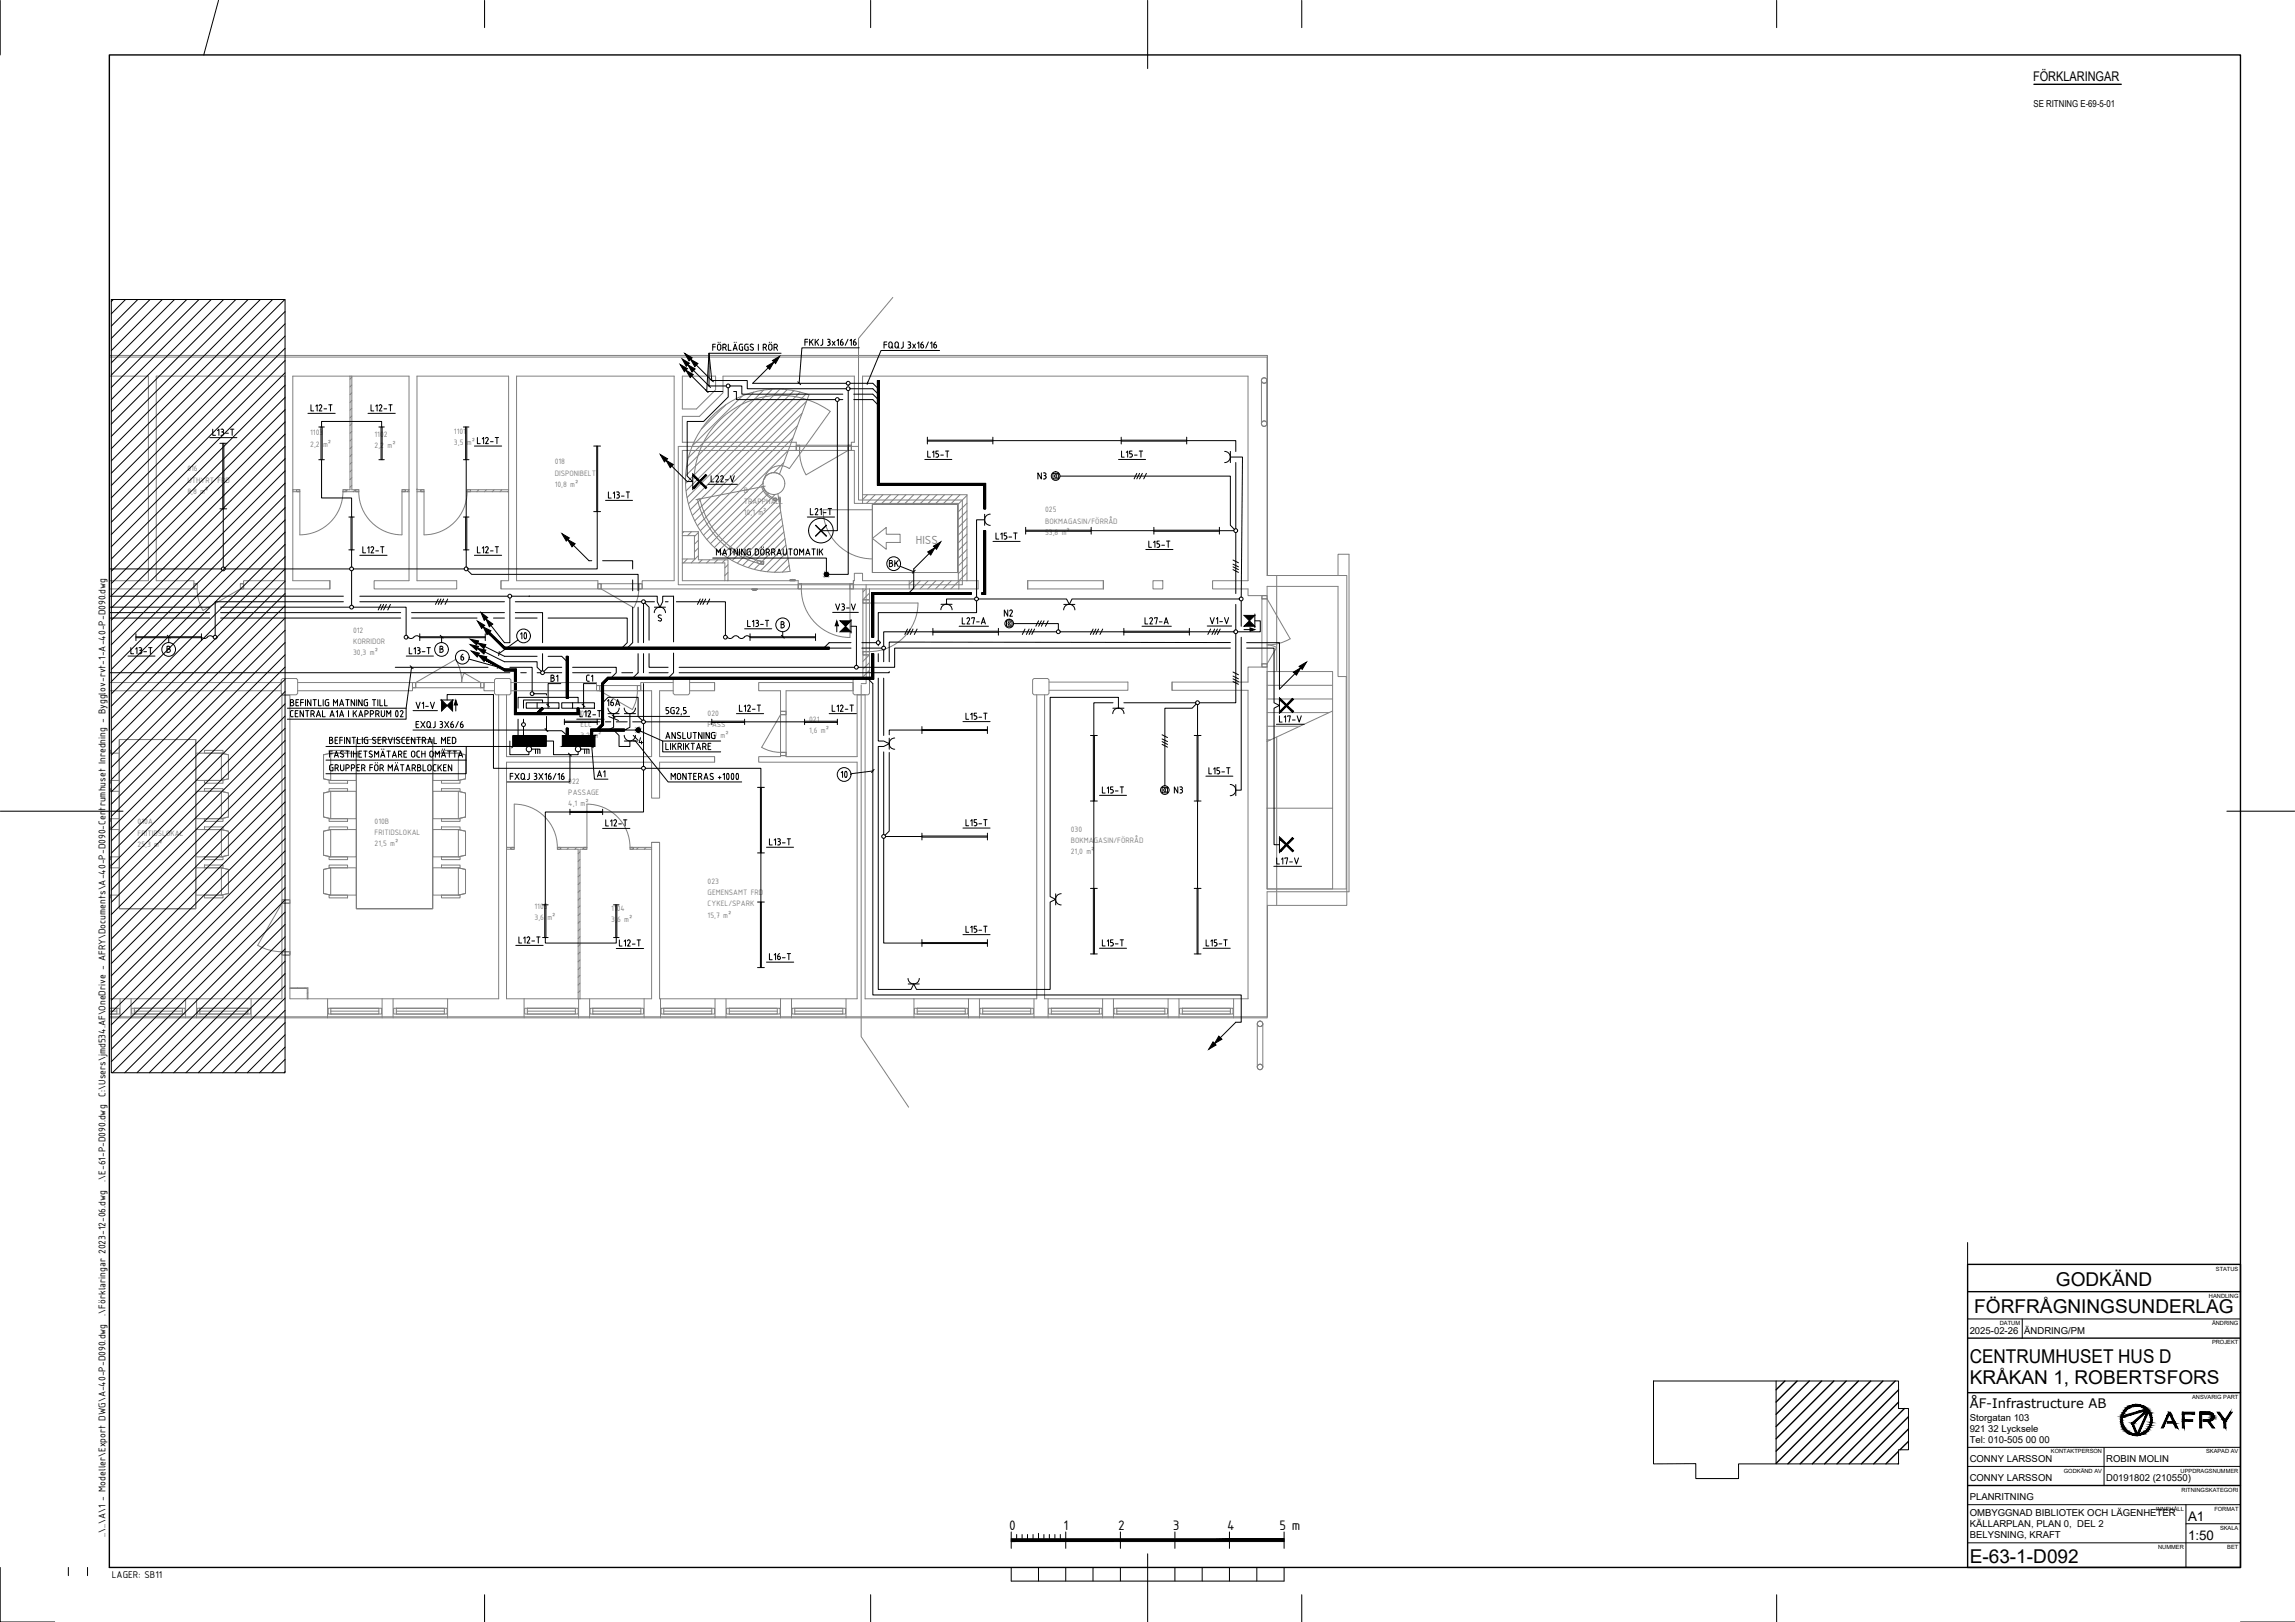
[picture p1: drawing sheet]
<svg xmlns="http://www.w3.org/2000/svg" width="841mm" height="594mm" viewBox="0 0 841 594" stroke-linecap="round" stroke-linejoin="round" font-family="sans-serif">
<defs><g id="words">
<g font-size="7">
<text x="753.4" y="470.8">GODKÄND</text>
<text x="723.5" y="480.8">FÖRFRÅGNINGSUNDERLAG</text>
<text x="721.8" y="499.1">CENTRUMHUSET HUS D</text>
<text x="721.8" y="507.1">KRÅKAN 1, ROBERTSFORS</text>
<text x="721.8" y="572.6">E-63-1-D092</text>
</g>
<g font-size="5.4">
<text x="369.8" y="560.3">0</text>
<text x="389.7" y="560.3">1</text>
<text x="409.8" y="560.3">2</text>
<text x="429.8" y="560.3">3</text>
<text x="449.7" y="560.3">4</text>
<text x="468.8" y="560.3">5 m</text>
</g>
<g font-size="4.9">
<text x="745" y="29.7">FÖRKLARINGAR</text>
<text x="801.8" y="557.1">A1</text>
<text x="801.8" y="564.1">1:50</text>
</g>
<text font-size="4.8" x="721.8" y="515.6">ÅF-Infrastructure AB</text>
<text font-size="4.7" fill="#808080" x="335.6" y="199.2">HISS</text>
<g font-size="3.9">
<text x="38.7" y="401.6" transform="rotate(-90 38.7 401.6)">C:\Users\jmd534.AF\OneDrive - AFRY\Documents\A-40-P-D090-Centrumhuset Inredning - Bygglov-rvt-1-A-40-P-D090.dwg</text>
<text x="38.7" y="432.9" transform="rotate(-90 38.7 432.9)">.\E-61-P-D090.dwg</text>
<text x="38.7" y="481.8" transform="rotate(-90 38.7 481.8)">.\Förklaringar 2023-12-06.dwg</text>
<text x="38.7" y="562.8" transform="rotate(-90 38.7 562.8)">..\..\A\1 - Modeller\Export DWG\A-40-P-D090.dwg</text>
<text x="41" y="578">LAGER: SB11</text>
</g>
<g font-size="3.5">
<text x="745.2" y="39">SE RITNING E-69-5-01</text>
<text x="721.8" y="488.5">2025-02-26</text>
<text x="741.8" y="488.5">ÄNDRING/PM</text>
<text x="721.8" y="520.6">Storgatan 103</text>
<text x="721.8" y="524.6">921 32 Lycksele</text>
<text x="721.8" y="528.6">Tel: 010-505 00 00</text>
<text x="721.8" y="535.5">CONNY LARSSON</text>
<text x="771.8" y="535.5">ROBIN MOLIN</text>
<text x="721.8" y="542.5">CONNY LARSSON</text>
<text x="771.8" y="542.5">D0191802 (210550)</text>
<text x="721.8" y="549.5">PLANRITNING</text>
<text x="721.8" y="555.2">OMBYGGNAD BIBLIOTEK OCH LÄGENHETER</text>
<text x="721.8" y="559.4">KÄLLARPLAN, PLAN 0, DEL 2</text>
<text x="721.8" y="563.5">BELYSNING, KRAFT</text>
</g>
<g font-size="3.1" fill="#808080">
<text x="113.7" y="159.5">1103</text>
<text x="137.3" y="159.9">1102</text>
<text x="166.4" y="158.8">1101</text>
<text x="113.7" y="163.6">2,2 m²</text>
<text x="137.3" y="164">2,2 m²</text>
<text x="166.4" y="162.9">3,5 m²</text>
<text x="68.7" y="172.6">016</text>
<text x="203.3" y="170.1">018</text>
<text x="68.7" y="176.8">UTHYRT FRD</text>
<text x="203.3" y="174.2">DISPONIBELT</text>
<text x="203.3" y="178.3">10,8 m²</text>
<text x="68.7" y="180.9">8,8 m²</text>
<text x="272.6" y="180.5">B</text>
<text x="272.6" y="184.6">TRAPPHALL</text>
<text x="272.6" y="188.7">10,1 m²</text>
<text x="383" y="187.6">025</text>
<text x="383" y="191.7">BOKMAGASIN/FÖRRÅD</text>
<text x="383" y="195.8">53,8 m²</text>
<text x="129.4" y="231.7">012</text>
<text x="129.4" y="235.9">KORRIDOR</text>
<text x="129.4" y="240">30,3 m²</text>
<text x="212.8" y="262.2">019</text>
<text x="259.3" y="262.2">020</text>
<text x="212.8" y="266.3">ELC</text>
<text x="259.3" y="266.3">PASS</text>
<text x="296.5" y="264.3">021</text>
<text x="296.5" y="268.4">1,6 m²</text>
<text x="212.8" y="270.4">3,2 m²</text>
<text x="259.3" y="270.4">2,7 m²</text>
<text x="208.3" y="287">022</text>
<text x="208.3" y="291.1">PASSAGE</text>
<text x="208.3" y="295.2">4,1 m²</text>
<text x="50.4" y="302">010A</text>
<text x="137.3" y="301.7">010B</text>
<text x="137.3" y="305.8">FRITIDSLOKAL</text>
<text x="392.4" y="304.7">030</text>
<text x="50.4" y="306.1">FRITIDSLOKAL</text>
<text x="50.4" y="310.1">25,3 m²</text>
<text x="137.3" y="309.9">21,5 m²</text>
<text x="392.4" y="308.8">BOKMAGASIN/FÖRRÅD</text>
<text x="392.4" y="312.9">21,0 m²</text>
<text x="259.3" y="323.8">023</text>
<text x="259.3" y="327.9">GEMENSAMT FRD</text>
<text x="195.9" y="332.8">1105</text>
<text x="224" y="333.5">1104</text>
<text x="259.3" y="332">CYKEL/SPARK</text>
<text x="195.9" y="336.9">3,6 m²</text>
<text x="224" y="337.6">3,6 m²</text>
<text x="259.3" y="336.1">15,7 m²</text>
</g>
<g font-size="2.1">
<text x="812" y="465.3">STATUS</text>
<text x="809.5" y="475.3">HANDLING</text>
<text x="732.9" y="485.4">DATUM</text>
<text x="810.6" y="485.4">ÄNDRING</text>
<text x="810.6" y="492.4">PROJEKT</text>
<text x="803.3" y="512.3">ANSVARIG PART</text>
<text x="751.6" y="532.4">KONTAKTPERSON</text>
<text x="808.4" y="532.4">SKAPAD AV</text>
<text x="756.3" y="539.3">GODKÄND AV</text>
<text x="799.1" y="539.3">UPPDRAGSNUMMER</text>
<text x="799.5" y="546.3">RITNINGSKATEGORI</text>
<text x="790.1" y="553.4">INNEHÅLL</text>
<text x="811.5" y="553.4">FORMAT</text>
<text x="813.5" y="560.3">SKALA</text>
<text x="790.9" y="567.4">NUMMER</text>
<text x="816.2" y="567.4">BET</text>
</g>
</g></defs>
<g fill="none" stroke="#000" stroke-width=".37">
<path d="M.1 .1v20M80.1 .1l-5.4 20M177.6 .1v10M319.1 .1v10M420.6 .1v25M477 .1v10M651.1 .1v10M40.8 109.7h63.7v283.2h-63.7zM41.5 109.7l-.7 .8M46 109.7l-5.2 5.2M50.5 109.7l-9.7 9.7M55 109.7l-14.2 14.2"/>
<path d="M59.5 109.7l-18.7 18.7M64 109.7l-23.2 23.2M68.4 109.7l-27.6 27.7M72.9 109.7l-32.1 32.2M77.4 109.7l-36.6 36.7M81.9 109.7l-41.1 41.1M86.4 109.7l-45.6 45.6M90.9 109.7l-50.1 50.1M95.4 109.7l-54.6 54.6M99.9 109.7l-59.1 59.1M104.4 109.7l-63.6 63.6M104.5 114.1l-63.7 63.7"/>
<path d="M104.5 118.6l-63.7 63.7M104.5 123.1l-63.7 63.7M104.5 127.6l-63.7 63.7M104.5 132.1l-63.7 63.7M104.5 136.5l-63.7 63.8M251.4 135.6l7.8 7.8h5.7M252.1 133.6l8.3 8.3M253.1 131.6l7.7 7.8M260.3 138.9l1.1 .9M260.8 139.4l-1-10v12h6.3M260.8 139.4h13v3h36.4M261.2 127.1h1"/>
<path d="M262.2 126.1h-1v2.2M262.9 126.7a.61 .61 0 0 1 .6-.7 .61 .61 0 0 1 .6 .7M262.9 126.7v1a.61 .61 0 0 0 .6 .6 .61 .61 0 0 0 .6-.6v-1M263.2 125.3v.1M263.9 125.3v.1M264.9 127.3h.6M265.5 127.3a.59 .59 0 0 0 .6-.6 .59 .59 0 0 0-.6-.6h-.6v2.2M265.7 127.3l.5 1M266.9 126.1v2.2h1M268.7 128.3l.7-2.2 .8 2.2M268.9 127.7h1M269.1 125.3v.1"/>
<path d="M269.8 125.3v.1M270.9 126.7l.1 1.2 .5 .4M271.8 127.1h.3v1.2h-.5M272.1 126.1h-.8l-.4 .6M272.9 126.7l.1 1.2 .5 .4M273.8 127.1h.4v1.2h-.7M274.2 126.1h-.9l-.4 .6M276 126.2a.59 .59 0 0 0-.8-.1 .59 .59 0 0 0 0 .9l.7 .4a.56 .56 0 0 1 .1 .8 .56 .56 0 0 1-.9 0l-.2-.2M277.9 126.1v2.2M279.7 127.3h.6M280.3 127.3a.59 .59 0 0 0 .6-.6 .59 .59 0 0 0-.6-.6h-.6v2.2M280.4 127.3l.5 1"/>
<path d="M281.7 126.7v1a.61 .61 0 0 0 .6 .6 .61 .61 0 0 0 .6-.6v-1M281.7 126.7a.61 .61 0 0 1 .6-.7 .61 .61 0 0 1 .6 .7M281.9 125.3v.1M282.6 125.3v.1M283.6 132.6l-7.8 7.8h34.4M283.7 127.3h.6M284.3 127.3a.59 .59 0 0 0 .6-.6 .59 .59 0 0 0-.6-.6h-.6v2.2M284.4 127.3l.5 1M286.2 129.4h-26.4l-.8 13.8M292.3 139.8l1.1 1.1M295 125.2h1M296 124.3h-1v2.2"/>
<path d="M296.7 124.3v2.2M297.2 125.1l.8 1.4M298 124.3l-1.3 1.3M298.7 124.3v2.2M299.2 125.1l.8 1.4M300 124.3l-1.3 1.3M300.8 126.5h.2M301.4 126l-.4 .5M301.5 124.3v1.7M303.3 124.3l.8 .2v.5l-.4 .2M303.3 126.5h.4M303.5 125.2h.2"/>
<path d="M303.7 125.2l.5 .5M304.2 126l-.5 .5M304.2 125.7v.3M305 125l1 1.5M306 125l-1 1.5M306.7 124.8l.5-.5v2.2M308 125.2l.2 1.2h.5l.3-.7M308 125.2l.7 .1 .3 .4M308.7 124.2l-.5 .4-.2 .6M310.8 124.3l-1.1 2.2M311.5 124.8l.5-.5v2.2M312.7 125.2l.3 1.2h.5l.2-.4"/>
<path d="M312.7 125.2l.7 .1 .3 .4M313.5 124.2l-.5 .4-.3 .6M313.8 125.7v.3M314.9 127.4h-21l-1.1 13M318 140l-.2 .8M321.5 139.4v38.3h39M321.6 139.4v38.2zM321.9 139.4v37.9zM322 139.4v37.9h39M322.1 139.4v37.8M322.1 139.4v37.7M324 126.3h1"/>
<path d="M325 125.2h-1v2.3M325.7 125.8a.61 .61 0 0 1 .6-.6 .61 .61 0 0 1 .6 .6M325.7 126.9a.61 .61 0 0 0 .6 .6 .61 .61 0 0 0 .6-.6M325.7 125.9v1M326.6 127l.6 .5M327 125.9v1M328.2 125.4h.8l.2 1.5a.61 .61 0 0 1-.6 .6 .61 .61 0 0 1-.6-.6zM328.8 127l.7 .5M330.2 127.5h.3M330.9 127l-.4 .5M331 125.2v1.8M332.7 125.2l.9 .3v.5l-.4 .2"/>
<path d="M332.7 127.5h.5M333 126.3h.2M333.2 126.3l.5 .4M333.7 127l-.5 .5M333.7 126.8v.2M334.5 126l1 1.5M335.5 126l-1 1.5M336.2 125.7l.5-.5v2.3M337.5 126.3l.2 1.1h.5l.2-.4M337.5 126.3l.6-.1 .3 .5M338.2 125.3l-.5 .3-.2 .6M338.5 126.8v.2"/>
<path d="M340.2 125.2l-1 2.3M341 125.7l.5-.5v2.3M342.2 126.3l.2 1.1h.5l.3-.6M342.2 126.3l.7-.1 .3 .5M343 125.3l-.6 .3-.2 .6M344.3 128.4h-21.4l-5 12M78 157.2v2.2h1M79.7 157.7l.5-.5v2.2M81 157.2l.7 .1 .2 .4-.4 .5 .4 .2v.8l-.9 .2M81.2 158.2h.3M82.7 158.7h1M84.4 157.2h1.3"/>
<path d="M85.1 157.2v2.2M104.5 141.1l-63.7 63.6M104.5 145.6l-63.7 63.6M104.5 150l-63.7 63.7M104.5 154.5l-63.7 63.7M104.5 159l-63.7 63.7M112.8 151.4h10M113.9 148.3v2.2h1.1M115.7 148.8l.5-.5v2.2M116.8 156.4h2.1M116.9 148.6a.51 .51 0 0 1 .7-.3 .51 .51 0 0 1 .3 .7M117.6 156.4v12"/>
<path d="M117.8 156.4v-2h22.1v2M117.9 149l-.9 1.5h1M118.1 156.4v12M118.7 149.7h1M120.5 148.3h1.2M121.1 148.3v2.2M134.9 151.4h10M136 148.3v2.2h1M137.7 148.8l.5-.5v2.2M138.8 156.4h2M138.9 148.6a.51 .51 0 0 1 .7-.3 .51 .51 0 0 1 .3 .7M139.6 156.4v12"/>
<path d="M139.9 149l-.9 1.5h1M140 156.4v12M140.7 149.7h1M142.5 148.3h1.2M143.1 148.3v2.2M169.8 156.4h2.1M170.6 156.4v12M171.1 156.4v12M258.5 142.7l1 1.1M266.9 142.1v3.3l-9.1 9h-6v20l2.1 2h-2.1l-7.7-7.8M267.5 141.4h4.4v3h36.9M268.8 143.4h1.1v3h36.2"/>
<path d="M306.9 147.1v47.3h-6.1M307.5 146.4h1.3M310.8 143.1v67.3h-7.2M311.6 140.4h8.3l1.9 2M311.6 142.4h8.3l1.9 2M312.9 146.4h7l1.9 2M312.9 144.4h7l1.9 2M76.9 160.3h9.9M80.6 162.4h2.5M81.6 162.4v24M82 162.4v24M104.5 163.5l-63.7 63.7"/>
<path d="M104.5 168l-63.7 63.7M104.5 172.5l-63.7 63.6M104.5 177l-63.7 63.6M116.8 168.4h2.1M117.8 168.4v14h11v7M138.8 168.4h2M169.8 168.4h2.1M170.8 168.4v21M173.8 163.4h10M174.9 160.2v2.3h1.1M176.7 160.8l.5-.6v2.3M177.9 160.6a.51 .51 0 0 1 .7-.3 .51 .51 0 0 1 .3 .7"/>
<path d="M178.9 161l-.9 1.5h1M179.7 161.8h1M181.5 160.2h1.2M182.1 160.2v2.3M217.6 163.4h2.5M218.7 163.4v24M219 163.4v24M253.9 173.4v6M259.5 177.4h10.7M260.6 174.3v2.2h1M262.3 174.6a.51 .51 0 0 1 .7-.3 .51 .51 0 0 1 .2 .7M263.3 175l-.9 1.5h.9"/>
<path d="M264.1 174.6a.51 .51 0 0 1 .7-.3 .51 .51 0 0 1 .2 .7l-.9 1.5h1M265.8 175.7h1.1M267.6 174.3l.7 2.2 .8-2.2M321.6 177.6h39.1v8.8M321.6 177.6h39M322 177.2h39v9.2v-9.1M322.1 177.1h39v9.3l-.1-9.2h-38.9M322.1 177.1h39M322.2 177.1v-37.7v37.7M338.9 168.3h9.9M339.8 160.1v2.5M339.8 161.6h24"/>
<path d="M339.8 161.2h24M340 165.2v2.2h1M341.7 165.7l.5-.5v2.2M343 167.4h.5M343.9 165.2h-.9v1h.7l.2 .5M343.9 166.9l-.4 .5M344 166.7v.2M344.7 166.7h1M346.5 165.2h1.2M347.1 165.2v2.2M360.5 177.7v8.7zM360.6 177.6v8.8"/>
<path d="M360.7 177.6v8.8zM360.7 177.6h-39v-38.2l-.1 38.2h39M360.8 177.5h-39v-38.1l-.1 38.1h39M360.8 177.4v9M360.8 177.4h-39v-38v38h39M360.9 177.3v9.1M361 177.3v9.1l-.1-9.1h-39h39M361.2 177.1h-39h39v9.3M361.2 177.1v9.3M363.8 160.1v2.5M363.8 161.4h47.1M381.6 173.2v2.2l-1.2-2.2v2.2"/>
<path d="M382.3 173.2l.9 .2v.5l-.4 .3 .5 .5M382.6 174.2h.2M383.4 174.7l-.3 .6-.8 .1M385.9 173.4h1.9v2h-1.9zM386.8 173.7l-.4 .7 .4 .6M387.4 173.7l-.4 .7 .4 .6M388.4 174.4h62.5v18l1.5 1.5M409.9 168.3h9.9M410.9 161.6h24M410.9 161.2h24M410.9 160.1v2.5M411 165.2v2.2h1"/>
<path d="M412.7 165.7l.5-.5v2.2M414 167.4h.5M414.9 165.2h-.9v1h.7l.2 .5M414.9 166.9l-.4 .5M415 166.7v.2M415.7 166.7h1M416.6 173.4l-1 2M417.5 165.2h1.2M417.6 173.4l-1 2M418.1 165.2v2.2M418.6 173.4l-1 2M420.1 173.4l-1 2"/>
<path d="M434.9 161.4h18v4M434.9 160.1v2.5M448.8 165.3a2.05 2.05 0 0 1 2 2.1 2.05 2.05 0 0 1-2 2M450.9 167.4h4.4l-.4 51.3M450.9 165.3v4.1M452.9 169.4v24.3M80.6 186.4h2.5M81.8 186.4v21.3M104.5 181.5l-63.7 63.7M104.5 185.9l-63.7 63.8M104.5 190.4l-63.7 63.7M104.5 194.9l-63.7 63.7"/>
<path d="M104.5 199.4l-63.7 63.7M127.8 189.4h2M128.6 189.4v12M129 189.4v12M169.8 189.4h2.1M170.6 189.4v12M171.1 189.4v12M208.1 197.6l7.7 7.8h1.1M217.6 187.4h2.5M218.8 187.4v21h-47.3M221.9 183.3h9.9M223 180.2v2.2h1"/>
<path d="M224.7 180.7l.5-.5v2.2M226 180.2l.9 .2v.5l-.5 .3M226.2 181.2l.5 .1 .2 .4M226.9 181.9l-.2 .5h-.7M227 181.7v.3M227.7 181.7h1M229.5 180.2h1.2M230.1 180.2v2.2M295.9 189.4h9.9M297 186.2v2.3h1M298.7 186.6a.5 .5 0 0 1 .7-.3 .5 .5 0 0 1 .2 .7M298.8 192.4l4 4"/>
<path d="M298.9 192.3l4 4M299.7 187l-1 1.5h1M300.5 186.7l.5-.5v2.3M301.7 187.8h1M302.8 192.3l-4 4M302.9 192.4l-4 4M303.5 186.2h1.2M304.1 186.2v2.3M360.5 194.4v22.7M360.6 194.4v22.7h-.7M360.7 194.4v22.8M360.8 194.4v22.9"/>
<path d="M360.8 190.4h-2.9v28.3M360.8 188.4v4M361.1 194.4v23.2M361.2 194.4v23.3h-1.3M362.9 188.3a2.05 2.05 0 0 0-2.1 2.1 2.05 2.05 0 0 0 2.1 2M363.9 198.3h9.9M365 195.2v2.3h1M366.7 195.7l.5-.5v2.3M368.8 195.2h-.8v1l.7 .1 .3 .4-.3 .6-.7 .2M369.7 196.7h1M371.5 195.2h1.2M372.1 195.2v2.3"/>
<path d="M375.9 193.1v2.5M375.9 194.6h24M375.9 194.2h24M399.9 193.1v2.5M399.9 194.4h23M421 198.2v2.3h1M422.7 198.7l.5-.5v2.3M422.9 194.6h24M422.9 194.2h24M422.9 193.1v2.5M424.5 199.2l.4 .2 .1 .6M424.8 198.2h-.8v1h.5"/>
<path d="M425 199.9l-.5 .5M425.7 199.7h1M427.5 198.2h1.2M428.1 198.2v2.3M446.9 193.1v2.5M446.9 194.4h5.2M452.9 195.1v22.3M40.1 208.4h41M40.1 218.4h85.7M82.5 208.4h45.6M104.5 203.9l-63.7 63.7M104.5 208.4l-63.7 63.7"/>
<path d="M104.5 212.9l-63.7 63.7M104.5 217.4l-63.7 63.7M127.8 201.4h2M128.8 201.4v6.3M128.8 209.1v12.6M129.5 208.4h40.6M131.9 218.4h54.2M131.9 203.4h9.9M133 200.3v2.2h1M134.7 200.8l.5-.5v2.2M136.4 200.3l.5 .5-.9 1.7h1M136.5 200.2l-.6 .4"/>
<path d="M137.7 201.8h1M139.5 200.3h1.2M140.1 200.3v2.2M160.6 219.4l-1 2M161.6 219.4l-1 2M162.6 219.4l-1 2M164.1 219.4l-1 2M169.8 201.4h2.1M170.8 201.4v6.3M171.4 208.9l1.4 1.5h61v6M173.8 203.4h10M174.9 200.3v2.2h1.1"/>
<path d="M176.7 200.8l.5-.5v2.2M178.4 200.3l.5 .2v.5M178.4 200.2l-.5 .4M178.9 201l-.9 1.5h1M179.7 201.8h1M181.5 200.3h1.2M182.1 200.3v2.2M186.8 219.1v16.3h-1.9l-6.8-8.7M187.5 218.4h6.6M193.8 218.4h47.1v2l.9 2 1.1-2v-2h3.9v16.7M220.8 205.4h11v3M231.8 212.4v4"/>
<path d="M256.6 219.4l-1 2M257.6 219.4l-1 2M258.6 219.4l-1 2M260.1 219.4l-1 2M261.2 204.4h41.6v6M262.5 203.3v-2.2l.8 1.2 .7-1.2v2.2M264.8 203.3l.7-2.2 .8 2.2M265 202.7h1.1M267 201.1h1.3M267.7 201.1v2.2M270.3 201.1v2.2l-1.3-2.2v2.2M271 201.1v2.2"/>
<path d="M273 201.1v2.2l-1.2-2.2v2.2M273.8 201.7v1M274.6 202.1h.4v1.2h-.9l-.3-.6M275 201.1h-.9l-.3 .6M278 201.8l-.4-.7h-.8v2.2l.8-.1 .4-.6M278 201.8v.8M278.8 201.7a.61 .61 0 0 1 .6-.6 .61 .61 0 0 1 .6 .6M278.8 202.7a.61 .61 0 0 0 .6 .6 .61 .61 0 0 0 .6-.6M278.8 201.7v1M279 200.3v.2M279.8 200.3v.2M280 201.7v1"/>
<path d="M280.8 202.3h.6a.61 .61 0 0 0 .6-.6 .61 .61 0 0 0-.6-.6h-.6v2.2M281.5 202.3l.5 1M282.8 202.3h.6a.61 .61 0 0 0 .6-.6 .61 .61 0 0 0-.6-.6h-.6v2.2M283.5 202.3l.5 1M284.8 203.3l.7-2.2 .8 2.2M285 202.7h1M287 201.1v1.6M287 202.7a.61 .61 0 0 0 .6 .6 .61 .61 0 0 0 .6-.6M288.3 201.1v1.6M289 201.1h1.3M289.6 201.1v2.2M291 201.7v1"/>
<path d="M291 201.7a.61 .61 0 0 1 .6-.6 .61 .61 0 0 1 .7 .6M291 202.7a.61 .61 0 0 0 .6 .6 .61 .61 0 0 0 .7-.6M292.3 201.7v1M293 203.3v-2.2l.8 1.2 .7-1.2v2.2M295.3 203.3l.7-2.2 .8 2.2M295.5 202.7h1M297.5 201.1h1.3M298.1 201.1v2.2M299.5 201.1v2.2M300.3 201.1v2.2M300.8 201.9l.7 1.4M301.5 201.1l-1.2 1.4"/>
<path d="M302.3 209.9l1.1 1M319.5 217.1v16.3zM319.5 217.1h11.4zM319.7 217.3h11.2M319.8 217.3v16.1M319.8 217.3h11.1h-11.1M319.8 217.3v16.1zM319.8 217.4h11.1M320.1 217.6v15.8M320.1 217.6h10.8zM320.1 217.6v15.8v-15.8h10.8M325.9 206.3h.6"/>
<path d="M326.5 205.2l.5 .5-.5 .5M326.5 205.3h-.6v2.2h.6a.61 .61 0 0 0 .6-.6 .61 .61 0 0 0-.6-.6M327.9 205.3v2.2M328.4 206.1l.8 1.4M329.2 205.3l-1.3 1.3M329.8 207.4l5 2M330.9 217.7h-10.7v15.7v-15.7h35.6M330.9 217.5h-10.9v15.9v-15.8h10.9M330.9 217.4h-11v16v-15.9h11M330.9 217.4h-11v16M330.9 217.1h-11.3l.1 16.3v-16.2h36.1M330.9 217.1h-11.3v16.3"/>
<path d="M330.9 217.6h24.9h-24.9M330.9 217.3h24.9h-24.9M330.9 217.1h24.9h-24.9M330.9 217.6h24.9M330.9 217.5h24.9M330.9 217.4h24.9M330.9 217.3h24.9M330.9 217.1h24.9M335.4 208.8l-1.1 1.1M342.6 200.6l-7.8 7.8v7l-1.9 2M357.2 219.4h-10.3v1.9M358.5 219.4h32.3l1.1 2 .9-2h61.4"/>
<path d="M359.9 217.6h1.1zM359.9 217.5h1.1M359.9 217.3h.9zM359.9 217.2h.8M359.9 217.1h.6zM360.7 217.2v-22.8v22.9l-.8 .1h.9l.1-23v23h-1h1v-23l.1 23.1M361 217.5v-23.1v23.2h-1.1M419.9 201.3h9.9M424 200.5h.5M451.9 205.1l1.9 1M451.9 208.6l1.9 1M451.9 207.6l1.9 1"/>
<path d="M451.9 206.6l1.9 1M40.1 222.4h36.7M40.1 224.4h36.7M40.1 226.4h36.7M47.9 237.2v2.3h1.1M49.7 237.7l.5-.5v2.3M49.8 232.1v2.5M49.8 233.6h24M49.8 233.2h24M51 237.2l.9 .2v.5l-.5 .3M51 239.5h.5M51.2 238.2h.3"/>
<path d="M51.4 238.2l.5 .2 .1 .5-.6 .5M52.7 238.7h1M54.5 237.2h1.2M55.1 237.2v2.3M61.2 236.7l1 .2v.5l-.4 .3a.61 .61 0 0 1 .6 .6 .61 .61 0 0 1-.6 .6h-.6zM61.2 237.7h.6M61.3 232.7l1.1 1M61.8 233.2v2.2M73.8 232.1v2.5M78.1 233.4a1.68 1.68 0 0 0-2.6 .3l-.9 .1-.8-.4M80.8 222.4h47.3M80.8 224.4h66"/>
<path d="M80.8 226.4h66M104.5 221.9l-63.7 63.7M104.5 226.4l-63.7 63.6M104.5 230.9l-63.7 63.6M104.5 235.3l-63.7 63.7M104.5 239.8l-63.7 63.7M125.8 220.4h-46.9v12.3M129.5 222.4h19.3v10.3M131.9 220.4h53M139.6 221.4l-1 2M140.6 221.4l-1 2M141.6 221.4l-1 2"/>
<path d="M143.1 221.4l-1 2M149.5 233.4a1.42 1.42 0 0 0 2.2 0M150 237.2v2.3h.9M150.8 224.4h34.1M150.8 226.4h24M151.7 237.7l.5-.5v2.3M153 237.2l.8 .2v.5l-.4 .3M153 239.5h.4M153.2 238.2h.2M153.4 238.2l.4 .2 .2 .5-.6 .5M153.8 233.6h24M153.8 233.2h24"/>
<path d="M153.8 232.1v2.5M153.8 233.4a1.42 1.42 0 0 0-2.1 0M154.7 238.7h1M156.4 237.2h1.3M157.1 237.2v2.3M161.2 236.7l1 .2v.5l-.4 .3a.61 .61 0 0 1 .6 .6 .61 .61 0 0 1-.6 .6h-.6zM161.2 237.7h.6M161.3 232.7l1.1 1M161.8 233.2v2.2M169.7 239.6l-.5 .4-.3 .6M175 237.5l9.9 4.9h11.9v2l1.6 1.5M175 235.5l9.9 4.9h11.9"/>
<path d="M177.8 232.1v2.5M180.8 226.4h4.1M183 238.6l-.3 1.5M184.9 237.3l127 .1M184.9 237h119M184.9 237.1h119M184.9 237.2h119M184.9 237.3h119M184.9 237.4h119M184.9 237.5h119M184.9 237.6h119M184.9 237.7h119"/>
<path d="M188.8 224.4h10v11M188.8 220.4h46.3M188.8 226.4h8M189.9 234.4l-7.1 5M190.7 232.3l.5-.6v2.3M192.2 231.8l.2-.1a1.37 1.37 0 0 1 .2 2.3l-.4-.1M192.3 231.9l-.3 .8 .3 1.2M198.8 239.4v6.3M200.9 226.4h29v9l-2 2M231.8 222.4v13l-1.9 2M233.8 222.4v13M233.8 239.4v7l-2 2"/>
<path d="M235.8 221.1v14.3M235.8 239.4v7M236.3 220.9l1.6 1.5v12.1M236.5 220.4h3.3M237.9 239.4v5h6.9M239.8 224.4a2.05 2.05 0 0 1 2-2.1 2.05 2.05 0 0 1 2.1 2.1M239.8 222.4h4.1M241.5 226.2l.7 .3M242.2 226.6a.6 .6 0 0 1-.1 .9 .6 .6 0 0 1-.9-.3M242.3 225.4a.59 .59 0 0 0-.8-.1 .59 .59 0 0 0 0 .8M243.8 220.4h1M246.8 239.2v7.2l-2 2"/>
<path d="M247.8 220.4h18v12.3M272.9 230.3h9.9M274 227.2v2.3h1M274.8 233.4a1.57 1.57 0 0 0-2.5 .3 1.74 1.74 0 0 1-2.1-.7 1.74 1.74 0 0 0-2.1 .7l-.8 .1-.8-.4M274.9 233.6h24M274.9 233.2h24M274.9 232.1v2.5M275.7 227.7l.5-.5v2.3M277 227.2l.9 .2v.5l-.4 .2M277 229.5h.5M277.2 228.2a.62 .62 0 0 1 .7 .5 .62 .62 0 0 1-.4 .7M278.7 228.7h1"/>
<path d="M280.5 227.2h1.2M281.1 227.2v2.3M286.2 227.7l1 .2v.5l-.4 .3a.64 .64 0 0 1 .6 .6 .64 .64 0 0 1-.6 .6l-.6 .1zM286.2 228.7h.6M286.3 232.7l1.1 1M286.8 231.4v1.8M298.9 232.1v2.5M303.9 237.2h-119h119M303.9 237.5h-119h119M305.1 224.3h9.5M306.2 221.2l.8 2.2 .7-2.2M306.6 229.2v2.2"/>
<path d="M308.5 221.2h.5M308.5 223.4h.5M308.7 222.2h.3M309 221.2l.4 .2v.5l-.4 .3 .4 .5M309.5 222.7l-.1 .5-.4 .2M310.2 222.7h1M311.9 229.4h1.9v14.3M311.9 226.9v5M311.9 235.4h-8l-2 2M312 221.2l.7 2.2 .8-2.2M315.8 237.4h7.4M315.8 235.4h5.4"/>
<path d="M319.6 239.4v8.7M319.7 239.4v8.8M319.8 239.4v8.9h-97M319.8 239.4v8.9zM319.9 239.4v9h-97h97M319.9 239.4v9.1M320 239.4v9.2h-97.1M320.1 239.4v9.2h-97.2M320.1 239.4v9.2zM320.2 239.4v9.3M321.8 236.1v.4M321.8 239.4v3"/>
<path d="M323.8 238.1v4.3M332.6 230.4l-1 2M333.6 230.4l-1 2M334.6 230.4l-1 2M336.1 230.4l-1 2M341.9 231.4h-18.1v5.3M341.9 230.1v2.5M341.9 231.6h24M341.9 231.2h24M344.8 223.3a2.05 2.05 0 0 1 2-2 2.05 2.05 0 0 1 2.1 2M344.8 221.3h4.1M351.5 229.4h10.7"/>
<path d="M352.6 226.2v2.3h1M354.3 226.6a.5 .5 0 0 1 .7-.3 .5 .5 0 0 1 .3 .7l-.9 1.5h1M356.1 226.5v-.3h1l-.5 2.3M357.9 220.1v4.3h-36.1v10.3M357.9 227.8h.9M359.6 228.5l.8-2.3 .7 2.3M359.8 227.9h1.1M365.9 230.1v2.5M365.9 231.4h21.3M368.8 227.4h2.1v2h-2.1zM369.3 223.4v2.3l-1.3-2.3v2.3M369.8 227.7l-.4 .7 .4 .6"/>
<path d="M370 223.8a.5 .5 0 0 1 .7-.4 .5 .5 0 0 1 .2 .8l-.9 1.5h1M370.4 227.7l-.4 .7 .4 .6M371.4 228.4h16.4v2.3M375.6 230.4l-1 2M377.1 230.4l-1 2M378.1 230.4l-1 2M379.1 230.4l-1 2M380.6 227.4l-1 2M381.6 227.4l-1 2M382.6 227.4l-1 2M384.1 227.4l-1 2M388.6 231.4h23.2"/>
<path d="M389.8 223.4a2.05 2.05 0 0 1 2-2.1 2.05 2.05 0 0 1 2.1 2.1M389.8 221.4h4.1M400.6 230.4l-1 2M401.6 230.4l-1 2M402.6 230.4l-1 2M404.1 230.4l-1 2M411.8 231.6h24M411.8 231.2h24M411.8 230.1v2.5M418.5 229.4h10.7M419.6 226.2v2.3h1M421.8 226.2l-.5 .4"/>
<path d="M421.9 226.2l.4 .3v.5M422.3 227l-.9 1.5h.9M423.1 226.5v-.3h1l-.5 2.3M424.8 227.8h1.1M426.6 228.5l.7-2.3 .8 2.3M426.8 227.9h1.1M435.8 230.1v2.5M435.8 231.4h16.3M442.4 229.3h8.9M443.5 226.2l.7 2.2 .8-2.2M443.6 230.4l-1 2M445.1 230.4l-1 2"/>
<path d="M445.8 226.7l.4-.5v2.2M446.1 230.4l-1 2M447 227.7h1M447.2 230.4l-1.1 2M448.7 226.2l.8 2.2 .7-2.2M450.9 237.4h-123v7h-13.3M450.9 235.3l-125-.1v7.2M452.9 232.1v25.3h-13.3M452.9 221.4v9.3M454.9 233.4v56h-2M454.9 220.1v9.3M455.9 230.6h2.2"/>
<path d="M456.8 237.4h10.1v20l2 1-2 1v50h2M456.8 235.4h12.1v17l7.8-7.8M459.9 227.4h1.9v4h-8.3M459.9 224.9v5M40.1 246.4h146.7M46.9 240.3h9.9M104.5 244.3l-63.7 63.7M104.5 248.8l-63.7 63.7M104.5 253.3l-63.7 63.7M104.5 257.8l-63.7 63.7M105.3 259.4h43.5M106.5 256.3l1 .2v.5l-.4 .2a.64 .64 0 0 1 .6 .7 .64 .64 0 0 1-.6 .6h-.6z"/>
<path d="M106.5 257.3h.6M108.4 257.3h.8M109.5 256.3h-1.1v2.2h1.1M110.2 257.3h1M111.2 256.3h-1v2.2M112 256.3v2.2M113.9 256.3v2.2l-1.2-2.2v2.2M114.7 256.3h1.2M115.3 256.3v2.2M116.7 256.3v2.2h1M118.4 256.3v2.2M120.5 256.3h-.9l-.4 .3v1.3l.4 .6h.9v-1.2h-.4"/>
<path d="M122.2 258.5v-2.2l.8 1.2 .7-1.2v2.2M124.4 258.5l.8-2.2 .7 2.2M124.7 257.9h1M126.7 256.3h1.3M127.3 256.3v2.2M129.9 256.3v2.2l-1.2-2.2v2.2M130.7 256.3v2.2M132.7 256.3v2.2l-1.3-2.2v2.2M133.5 256.9v1M134.3 257.3h.4v1.2h-.9l-.4-.6M134.7 256.3h-.9l-.4 .6M136.5 256.3h1.2"/>
<path d="M137.1 256.3v2.2M138.5 256.3v2.2M139.2 256.3v2.2h1M141 256.3v2.2h.9M144.9 244.4h33.9M148.9 240.3h9.9M150.3 243.9l1.1 1M150.8 244.4l-2 15v4h-43.5M152.5 257.2l.7 2.3 .8-2.3M154.7 257.7l.5-.5v2.3M156 258.7h1M157.7 257.2l.8 2.3 .7-2.3"/>
<path d="M161.4 256.4h5M163.9 256.4v-2h16.9v27h54.3M167 258.2v2.2M168.9 240.6v.7a.56 .56 0 0 0 .7 .4 .56 .56 0 0 0 .4-.6 .56 .56 0 0 0-.6-.5M168.9 240.6h.5M171.9 241.4l10.9 3M183.5 244l-1.3 .7M184.9 245.7h3.6M184.9 245.6h3.7M184.9 245.4h3.9M184.9 245.4h4M184.9 245.1h4.2"/>
<path d="M184.9 245.1h4.3M184.9 245.8h3.6v16h23.7M186.8 244.4h8.2v9M188.5 245.7v16h23.7M188.6 245.7v16h23.5M188.6 245.6v16M188.6 245.6v16h23.5M188.8 245.5h-3.9h3.9v16M188.8 245.5v16h23.1M188.9 245.4v15.9M188.9 245.3v16.1M189 245.3h-4.1h4v16h22.8"/>
<path d="M189 245.3v16h22.7M189 245.2v16M189.1 245.2h-4.2h4.1v16M189.1 245.2v16h22.6M189.1 245.1v16h22.5M189.2 245.1v15.9h22.3v-1.6M189.2 245v16.1h22.3M190.8 246.4h2.1M192.9 257.4h11.9v2h-11.9zM195.7 254.1h4.6v.5M196.8 246.4h1.3M196.8 257.4v2"/>
<path d="M198.6 259.1l-2 2M198.6 259.2l-2 2M198.7 259.2l-2 2 2-2M198.7 259.3l-2 2M198.8 259.3l-2 2 2-2M198.8 257.4v-1h-7v3M198.9 259.4l-2.1 2M198.9 259.5l-2 2 2.1-2M199 259.5l-2 2M199 259.5l-2 2 2-1.9M199.1 259.6l-2.1 2M199.5 246.4h6.4"/>
<path d="M200.3 257.9l1.1 1M200.9 240.4h5l1.9 2M200.9 257.4v2M201.9 247.3l1.1 .2v.5l-.5 .3a.64 .64 0 0 1 .6 .6 .64 .64 0 0 1-.6 .6l-.6 .1zM201.9 248.3h.7M203.9 247.8l.5-.5v2.3M205.5 250.4h-4.6v8M205.9 257.4h11.9v2h-11.9zM205.9 244.4h-5l-1.6 1.5M207.5 240.4v15.4M207.6 255.8v-15.4v15.4M207.6 240.4v15.4"/>
<path d="M207.7 240.4v15.4M207.8 240.4v15.4M207.8 255.8v-15.4v15.4M207.9 240.4v15.4M208 240.4v15.4M208.1 255.8v-15.4v15.4M208.2 240.4v15.4M209.8 244.4h16v2l-2 2M209.8 246.4h14M209.8 257.4v2M211.6 259.4v1.7M211.7 259.4v1.8"/>
<path d="M211.7 259.4v1.9M211.8 259.4v2h-22.9M211.9 257.4v-2h-22v4M211.9 259.4v2.1M212 259.4v2.2M212.1 259.4v2.3M212.2 259.4v2.4M213.3 257.9l1.1 1M213.9 257.4v2M215 249l.2 .4 .8 .1M216 247.3l-1 .2v1.5M216.7 247.7l.5-.4v2.2"/>
<path d="M218.3 250.4h-4.4v8M220.5 250.2v15l-1.9 1.9M220.5 250.2v15.1l-1.9 1.9 2-1.9-1.9 1.9M220.6 250.3v15zM220.6 250.3v15l-1.9 2 2-2M220.7 250.3v15.1M220.8 250.4v15M220.8 257.4l2-2h11v7l1.6 1.5M220.9 250.4v15zM220.9 250.4v15M221 250.3l1.9-1.9zM221.1 250.5v15"/>
<path d="M221.2 250.5v15zM222.6 256.8l.5-.5v2.2M222.7 248.1l-2.2 2.1M222.7 248.1l-2.1 2.2M222.7 248.2h96.9zM222.7 248.1h96.9M222.8 248.3l-2 2.1M222.8 248.3l-2.1 2M222.8 259.3a2.05 2.05 0 0 0 2 2.1 2.05 2.05 0 0 0 2.1-2.1M222.8 248.4l-2 2M222.8 248.4h97M222.9 248.5l-2 1.9"/>
<path d="M222.9 248.5h97M222.9 248.6l-1.9 1.9v14.9M222.9 248.6l-1.8 1.9M223 248.7l-1.8 1.8M223 248.7l-1.9 1.8M223 248.6l-1.9 1.9M223 248.7h97.2M223 248.7h97.1M223.8 257.3h.6M224.3 257.2a.53 .53 0 0 1 .5 .8 .53 .53 0 0 1-1 0v-.7M224.6 256.2l-.5 .4-.3 .6M225.6 258.5l.7-2.2 .8 2.2"/>
<path d="M225.8 257.9h1.1M227.9 246.4h3.9M228.8 259.3a2.05 2.05 0 0 0 2 2.1 2.05 2.05 0 0 0 2.1-2.1M235.8 250.4v13.3M237.9 246.4h6.9M245 259.1h-.9v1.1h.7l.3 .5-.1 .4-.4 .3M247.1 259.1l-1.1 .2-.2 1.5M248.3 259.1l-.5 .4M248.3 259.1l.5 .6-1 1.7h1M248.9 244.4h64.3M251.3 259.1h-.8v1.1h.5M271 258.2v2.3h1"/>
<path d="M272.7 258.8l.5-.6v2.3M273.9 258.6a.5 .5 0 0 1 .7-.3 .5 .5 0 0 1 .3 .7M274.9 259l-.9 1.5h1M275.7 259.8h1M277.5 258.2h1.2M278.1 258.2v2.3M305 258.2v2.3h1M306.7 258.8l.5-.6v2.3M307.9 258.6a.5 .5 0 0 1 .7-.3 .5 .5 0 0 1 .3 .7M308.9 259l-.9 1.5h1M309.7 259.8h1M311.5 258.2h1.2"/>
<path d="M312.1 258.2v2.3M317.9 248.4l2 2v114h135v10h-2l-7.8 7.8M319.5 248.1v-8.7v8.6h-96.8l-2.2 2.2M319.7 248.2h-96.9l-2.1 2.1M321.8 248.4v23h2l2.1 1-2.1 1h-2v89h12.1l.9-2 1.1 2h48.9v-32l2.1-1-2.1-1v-73h25.1v4M323.8 248.4v21M325.9 246v.4h-77M407.8 259.4h4.1M407.9 257.4h-7.1v12M411.8 257.4h26.4M438.3 257.9l-1.4 1.5h-10v28.4M438.9 258.1v11.3"/>
<path d="M451.9 246.1l1.9 1.1M451.9 249.7l1.9 .9M451.9 248.6l1.9 1.1M451.9 247.6l1.9 1M468.9 255.4v6M104.5 262.3l-63.7 63.7M104.5 266.8l-63.7 63.7M104.5 271.2l-63.7 63.8M104.5 275.7l-63.7 63.7M106.4 262l.3 .4 .7 .1M107.4 260.3l-.9 .2v1.5M108.2 261.3h.8"/>
<path d="M109.2 260.3h-1v2.2h1M111.2 260.3v2.2l-1.2-2.2v2.2M112 260.3h1.2M112.6 260.3v2.2M113.9 261.5h.7M114.6 260.3a.61 .61 0 0 1 .6 .6 .61 .61 0 0 1-.6 .6M114.6 260.3h-.7v2.2M114.7 261.5l.5 1M115.9 262.5l.8-2.2 .8 2.2M116.1 261.9h1.1M118.2 260.3v2.2h1M119.5 273.4h51.3"/>
<path d="M119.5 278.4h51.3M120.8 271.1h.6a.61 .61 0 0 1 .6 .6 .61 .61 0 0 1-.6 .6M120.8 276.1h1M120.9 262.5l.8-2.2 .8 2.2M121.2 261.9h1M121.4 271l.4-.2v-.5l-1-.2v2.2h.6M121.8 275.1h-1v2.2M122.5 277.3l.8-2.2 .7 2.2M122.8 276.7h1M122.8 271.1h.7M123.2 260.8l.5-.5v2.2M123.8 270.1h-1v2.2h1"/>
<path d="M124.4 262.5l.8-2.2 .7 2.2M124.5 271.1h1M124.7 261.9h1M125.2 275.1l.7 .1M125.3 275.1l-.5 .6 1 .7M125.5 270.1h-1v2.2M125.7 276.4a.6 .6 0 0 1 0 .9 .6 .6 0 0 1-.9-.3M126.3 270.1v2.2M126.8 275.1h1.2M127.4 275.1v2.2M127.7 260.3v2.2M128.3 270.1v2.2l-1.3-2.2v2.2"/>
<path d="M128.8 275.1v2.2M129 270.1h1.3M129.4 260.3v2.2M129.5 276.1h1.3M129.5 275.1v2.2M129.7 270.1v2.2M129.9 261.1l.8 1.4M130.7 260.3l-1.3 1.3M130.8 275.1v2.2M131 270.1v2.2h1M131.5 262.5l.7-2.2 .8 2.2M131.5 276.1h.8"/>
<path d="M131.7 261.9h1M132.5 275.1h-1v2.2h1M132.8 270.1v2.2M133.3 275.1h1.2M133.5 270.7l.1 1.2 .5 .4M133.7 261.5h.7M133.9 275.1v2.2M134.3 261.5a.61 .61 0 0 0 .6-.6 .61 .61 0 0 0-.5-.6h-.7v2.2M134.4 271.1h.4v1.2h-.7M134.8 270.1h-.9l-.4 .6M135.3 277l.7 .3M135.5 276l1 .7-.5 .6"/>
<path d="M135.7 261.5h.6M135.7 275.1l.7 .1M135.8 275.1l-.5 .4 .2 .5M136.3 261.5a.61 .61 0 0 0 .6-.6 .61 .61 0 0 0-.6-.6h-.6v2.2M137 270.1l-.5 .5 1 .8a.56 .56 0 0 1 .1 .8 .56 .56 0 0 1-.9 0l-.2-.1M137 270.1l.6 .1M137.3 277.3v-2.2l.7 1.2 .8-1.2v2.2M137.5 279.3v.2M137.7 261.5h.6M138.3 279.3v.2M138.3 261.5a.61 .61 0 0 0 .6-.6 .61 .61 0 0 0-.6-.6h-.6v2.2M138.5 261.5l.5 1"/>
<path d="M138.5 271.1h.8M139.5 270.1h-1v2.2h1M139.5 277.3l.8-2.2 .7 2.2M139.7 261.9a.61 .61 0 0 0 .6 .6 .61 .61 0 0 0 .6-.6M139.7 276.7h1.1M139.7 260.3v1.6M139.9 274.3v.2M140.3 271.3h.6M140.7 274.3v.2M140.9 271.3a.61 .61 0 0 0 .6-.6 .61 .61 0 0 0-.6-.6h-.6v2.2M141 260.3v1.6M141 271.3l.5 1"/>
<path d="M141.7 262.5v-2.2l.8 1.2 .7-1.2v2.2M141.8 275.1h1.2M142.3 270.1l.7 2.2 .8-2.2M142.4 275.1v2.2M143.8 277.3l.7-2.2 .8 2.2M144 276.7h1.1M144.5 270.1v2.2M144.9 279.3v.2M145.3 260.3a1.29 1.29 0 0 1 0 2.2l-.4-1.3zM145.7 279.3v.2M146 276.3h.6a.61 .61 0 0 0 .7-.6 .61 .61 0 0 0-.6-.6h-.7v2.2M146.4 270.2a.57 .57 0 0 0-.9-.1 .57 .57 0 0 0 0 .9l.7 .4a.56 .56 0 0 1 .1 .8 .56 .56 0 0 1-.8 0l-.2-.1"/>
<path d="M146.7 260.6a.51 .51 0 0 1 .7-.3 .51 .51 0 0 1 .2 .7M146.8 276.3l.5 1M147.6 261l-.9 1.5h1M147.9 272.3h.4M148 276.1h.8M148.3 270.1h-.8l-.2 .6v1.3l.5 .3M149 275.1h-1v2.2h1M149 271.1h.8M150 270.1h-1v2.2h1M150.8 275.7a.61 .61 0 0 1 .6-.6 .61 .61 0 0 1 .6 .6M150.8 275.7v1a.61 .61 0 0 0 .6 .6 .61 .61 0 0 0 .6-.6M151.3 267.4h49"/>
<path d="M151.4 260.3h8.9M152 270.1v2.2l-1.2-2.2v2.2M152 275.7v1M152.5 265.3h.7M152.8 270.1h1.2M153.3 275.1l-.5 .2v1.5l.2 .5h.8M153.4 275.1h.4M153.4 270.1v2.2M153.5 264.3h-1v2.2h1M154.2 264.3l1.5 2.2M154.5 276.1h1.3M154.5 275.1v2.2"/>
<path d="M154.8 271.3h.6M155.4 271.3a.61 .61 0 0 0 .6-.6 .61 .61 0 0 0-.6-.6h-.6v2.2M155.5 271.3l.5 1M155.7 264.3l-1.5 2.2M155.8 275.1v2.2M156.8 272.3l.7-2.2 .8 2.2M157 271.7h1.1M157.3 266l.7 .5M157.5 275.7v1a.61 .61 0 0 0 .6 .6 .61 .61 0 0 0 .6-.6l.1-1M157.5 275.7a.61 .61 0 0 1 .6-.6 .61 .61 0 0 1 .6 .6M157.7 264.9a.61 .61 0 0 0-.6-.6 .61 .61 0 0 0-.7 .6v1a.61 .61 0 0 0 .7 .6 .61 .61 0 0 0 .6-.6M157.7 264.9v1"/>
<path d="M159 270.1v2.2h1M159.5 264.3l-.1 2-.7 .2M159.5 277.3v-2.2l.8 1.2 .7-1.2v2.2M161.2 264.3l.9 .2v.5l-.4 .2M161.5 265.3h.4l.3 .5M161.8 272.3v-2.2l.7 1.2 .8-1.2v2.2M161.8 277.3l.7-2.2 .8 2.2M162 276.7h1.1M162.2 274.3v.2M162.2 266l-.3 .4-.7 .1M162.2 265.8v.2M162.9 274.3v.2"/>
<path d="M163 264.3l1.5 2.2M164 271.1h.8M164 275.1h1.3M164.5 264.3l-1.5 2.2M164.7 275.1v2.2M165 270.1h-1v2.2h1M165.7 265.2a.54 .54 0 0 1 .5 .9 .54 .54 0 0 1-1-.1v-.7h.5M166 264.3l-.6 .4-.2 .6M166 275.1h1.3M166.7 275.1v2.2M167 270.8l-.4-.7h-.8v2.2h.6M167 270.8v1.1l-.7 .4"/>
<path d="M168 264.3l-1 2.2M168 277.3l.8-2.2 .7 2.2M168.3 276.7h1M169.2 265.2a.54 .54 0 0 1 .5 .9 .54 .54 0 0 1-1-.1v-.7h.5M169.5 264.3l-.5 .4-.3 .6M186.8 271.4v5h7v-1M188 269.7h12.1h-12.1M188 270.1h12.1h-12.1M188 270.4h12.1h-12.1M188 270.8h12.1h-12.1M188 271.2h12.1h-12.1M188 271.6h12.1h-12.1"/>
<path d="M188 272h12.1h-12.1M188 272.3h12.1h-12.1M188 272.7h12.1h-12.1M188 273.1h12.1h-12.1M188 269.4h12.1M188 269.5h12.1M188 269.6h12.1M188 269.7h12.1M188 269.8h12.1M188 269.9h12.1M188 270h12.1M188 270.1h12.1"/>
<path d="M188 270.2h12.1M188 270.3h12.1M188 270.5h12.1M188 270.6h12.1M188 270.7h12.1M188 270.8h12.1M188 270.9h12.1M188 271h12.1M188 271.1h12.1M188 271.2h12.1M188 271.3h12.1M188 271.4h12.1"/>
<path d="M188 271.5h12.1M188 271.6h12.1M188 271.7h12.1M188 271.8h12.1M188 271.9h12.1M188 272h12.1M188 272.1h12.1M188 272.2h12.1M188 272.3h12.1M188 272.4h12.1M188 272.5h12.1M188 272.6h12.1"/>
<path d="M188 272.8h12.1M188 272.9h12.1M188 273h12.1M188 273.1h12.1M188 273.2h12.1M188 273.3h12.1M188.6 272.9l-1.1 1M188.6 261.6h23.4M188.7 261.5v-16h-3.8h3.8v16M188.7 261.5h23.3v-2.1v2.1M188.8 261.5h23.1M189 261.2h22.7v-1.8v1.9"/>
<path d="M189 261.2h22.6M189.9 263.4v6M191.8 266.1v5.3M191.8 263.4v1.3M194.8 274.4a1 1 0 0 1-1.2 1.1 1 1 0 0 1-.5-1.7 1 1 0 0 1 1.7 .4l3.1 .2v1.6M196.2 274.4v1.6M197 274.4v1.6M199.6 271.4h3.2v5h9.1v-1M199.7 266.8l1.1 1.1M200.1 273.4h-29.3v10h-51.3M200.3 262.4v5.2h5.6l1.9 1.8M206.8 264.2h12"/>
<path d="M206.8 264.6h12M206.8 263.4v2M207.5 266.7v3M207.6 269.7v-3v3M207.6 266.7v3M207.7 266.7v3M207.8 266.7v3M207.8 269.7v-3v3M207.9 266.7v3M208 266.7v3M208.1 269.7v-3v3M208.2 266.7v3"/>
<path d="M208.3 275.9l1.1 1M208.9 276.4v10h-23.1M211.4 263.4h9.9M212.5 260.3v2.2h1M212.8 274.4h3v1.6M214.2 260.8l.5-.5v2.2M214.2 274.4v1.6M215 274.4v1.6M215.4 260.6a.51 .51 0 0 1 .7-.3 .51 .51 0 0 1 .3 .7l-.9 1.5h1M216.3 272.9l1.1 1M216.5 267.1h12.3M216.5 267.1h12.3h-12.2v2.3v-2.3l12.2 .1h-12.2l.1 2.2v-2.2l12.1 .1h-12.1v2.1v-2.1"/>
<path d="M216.5 267.1v2.3M216.8 267.3v2.1M216.8 267.3h12M216.8 267.4h12zM216.9 267.4v2M216.9 273.4l.9 12h5M217 267.6v1.8zM217.1 267.6v1.8M217.1 267.6h11.7M217.1 267.7h11.7zM217.2 267.7v1.7M217.2 261.8h1.1"/>
<path d="M218.8 264.4h1.1M218.8 263.4v2M219 260.3h1.2M219.6 260.3v2.2M220.7 265.4l-1.9 1.9 2-1.9M220.8 265.4l-2 1.9M220.8 265.4l-1.9 2M220.9 265.4l-2 2.1M221 265.4l-2.1 2.1M221 265.4l-2 2.1 2.1-2M221.1 265.5l-2.1 2.1M221.1 265.5l-2 2.1"/>
<path d="M221.9 264.4h1.9M222.8 261.4h4.1M223.1 262.4l3.5 1.5M224.3 261.8l1.1 1.1M224.9 261.4v5l-2.1 1M224.9 262.4h27.8M224.9 267.4l2 2v4h3.9v-2M225.8 264.4h4.1M228.8 269.3a2.05 2.05 0 0 0 2 2.1 2.05 2.05 0 0 0 2.1-2.1M228.8 271.4h4.1l11.9 15h27M228.8 261.4h4.1M228.8 267.4h-11.9l.1 2v-1.9h11.8"/>
<path d="M228.8 267.7h-11.6v1.7M230.8 261.4v5l-2 1h4.4M231.8 264.4h3.3M232.1 269.3l1.7 1.9M232.1 271.3l1.5 .2M233.8 267.4l9.1 4v4h21.2M234.6 267.1l-1.4 .5M234.7 270.2l-.5 1.8h1.3M235.1 271.5v1M235.8 265.1v15.6M236.5 264.4h24.3M242.9 271.4h21.2"/>
<path d="M244 270.5l.7-2.2 .8 2.2M244 272.3v2.2h1M244.1 261.4h.5M244.2 269.9h1.1M245.7 272.3v2.2M245.8 260.8l.6 .6M246.5 272.3v2.2M246.7 260.2h.4v1.2h-.6M247 273.1l.7 1.4M247.5 268.3v2.2l-1.3-2.2v2.2M247.7 272.3l-1.2 1.4M248.2 270.2l.8 .3"/>
<path d="M248.5 269.2l.9 .7-.4 .6M248.5 273.5h.6M249.1 273.5a.61 .61 0 0 0 .6-.6 .61 .61 0 0 0-.6-.6h-.6v2.2M249.2 273.5l.6 1M249.3 268.4a.57 .57 0 0 0-.8-.1 .57 .57 0 0 0 0 .9M249.7 261.4l-.1 .5M250.2 268.3v2.2h1M250.5 261.4h.5M250.5 272.3v2.2M251 260.2l.4 .5v.4l-.4 .3M251.2 272.3v2.2M251.7 273.1l.8 1.4"/>
<path d="M252 268.3v1.6a.61 .61 0 0 0 .6 .6 .61 .61 0 0 0 .6-.6v-1.6M252.5 272.3l-1.3 1.4M253.3 272.3h1.2M253.9 272.3v2.2M254 268.3h1.2M254.6 268.3v2.2M255.3 274.5l.7-2.2 .7 2.2M255.5 273.9h1M257.2 268.3v2.2l-1.2-2.2v2.2M257.5 273.5h.6M258 268.3v2.2M258.1 272.3a.61 .61 0 0 1 .6 .6 .61 .61 0 0 1-.6 .6"/>
<path d="M258.1 272.3h-.6v2.2M258.3 273.5l.5 1M259.5 273.3h.8M260 268.3v2.2l-1.3-2.2v2.2M260.5 272.3h-1v2.2h1M260.8 263.4v2M260.8 264.2h12.1M260.8 264.6h12.1M261.6 269.3h.4v1.2h-.6M262 268.3h-.9l-.3 .3v1.5l.5 .4M269.9 261.4h10M272.9 263.4v2"/>
<path d="M272.9 264.4h21.9M294.8 264.2h12.1M294.8 264.6h12.1M294.8 263.4v2M303.9 261.4h9.9M306.9 263.4v2M323.8 275.4v30.3M325.9 275.6v28.8l-1.6 1.5M325.9 270.4v4M327.9 270.3a2.05 2.05 0 0 0-2.1 2.1 2.05 2.05 0 0 0 2.1 2M337.8 267.4h-11.9v1.7M337.8 267.2h24.1"/>
<path d="M337.8 267.6h24.1M337.8 266.1v2.6M352.9 264.3h9.9M354 261.2v2.3h1M355.7 261.7l.5-.5v2.3M357 263.5h.5M357.9 261.2h-.9v1l.7 .1 .3 .4M358 262.9l-.5 .5M358 262.7v.2M358.7 262.7h1M360.5 261.2h1.2M361.1 261.2v2.3"/>
<path d="M361.9 266.1v2.6M399.6 269.4h2.5M400.7 269.4v24M401.1 269.4v24M407.8 261.4a2.05 2.05 0 0 1 2-2.1 2.05 2.05 0 0 1 2.1 2.1M425.9 269.1l1.9 1M425.9 272.6l1.9 1.1M425.9 271.6l1.9 1M425.9 270.7l1.9 .9M437.6 269.4h2.5M438.7 269.4v24M439 269.4v24"/>
<path d="M467.8 265.3h10.1M468.9 262.2v2.3h.9M470.6 262.7l.5-.5v2.3M471.9 262.4v-.2h.9l-.4 2.3M473.6 263.7h1M475.3 262.2l.8 2.3 .8-2.3M.1 297.1h45M104.5 280.2l-63.7 63.7M104.5 284.7l-63.7 63.7M104.5 289.2l-63.7 63.7M104.5 293.7l-63.7 63.7M104.5 298.2l-63.7 63.7"/>
<path d="M121.7 281.1h.3v1.2h-.6M122 280.1h-.9l-.3 .4v1.4l.6 .4M122.8 281.4l.6-.1a.61 .61 0 0 0 .6-.6 .61 .61 0 0 0-.6-.6h-.6v2.2M123.5 281.4l.5 .9M124.8 280.1v1.6a.61 .61 0 0 0 .6 .6 .61 .61 0 0 0 .6-.6v-1.6M126.8 281.4h.6M127.4 280.1a.61 .61 0 0 1 .6 .6 .61 .61 0 0 1-.6 .6M127.4 280.1h-.6v2.2M128.8 281.4l.6-.1a.61 .61 0 0 0 .6-.6 .61 .61 0 0 0-.6-.6h-.6v2.2M130.8 281.1h.7M131.8 280.1h-1v2.2h1M132.5 281.4h.7"/>
<path d="M133.1 280.1a.61 .61 0 0 1 .7 .6 .61 .61 0 0 1-.7 .6M133.2 280.1h-.7v2.2M133.3 281.4l.5 .9M135.5 281.1h1M136.5 280.1h-1v2.2M137.5 280.3h.8l.2 1.4a.61 .61 0 0 1-.6 .6 .61 .61 0 0 1-.6-.6zM139.3 281.4l.6-.1a.61 .61 0 0 0 .6-.6 .61 .61 0 0 0-.6-.6h-.6v2.2M140 281.4l.5 .9M142.3 282.3v-2.2l.7 1.3 .8-1.3v2.2M144.5 282.3l.8-2.2 .7 2.2M144.7 281.7h1.1M146.8 280.1h1.2"/>
<path d="M147.4 280.1v2.2M148.8 282.3l.7-2.2 .8 2.2M149 281.7h1.1M151 281.4l.6-.1a.61 .61 0 0 0 .7-.6 .61 .61 0 0 0-.6-.6h-.7v2.2M151.8 281.4l.5 .9M153 281.1h.7M153.6 281.1a.61 .61 0 0 1 .6 .6 .61 .61 0 0 1-.6 .6M153.6 281.1l.5-.3v-.5l-1.1-.2v2.2h.7M155 280.1v2.2h1M158 280.7a.61 .61 0 0 0-.6-.6 .61 .61 0 0 0-.7 .6l.1 1a.59 .59 0 0 0 .6 .6 .59 .59 0 0 0 .6-.6M158 280.7v1M159.8 280.1l-1 .2-.1 1.5 .3 .5h.8"/>
<path d="M160.5 280.1v2.2M161 280.9l.8 1.4M161.8 280.1l-1.3 1.4M162.5 281.1h.8M163.5 280.1h-1v2.2h1M165.6 280.1v2.2l-1.3-2.2v2.2M187 284.3h1M188 283.3h-1v2.2M188.7 283.3l1.5 2.2M190.2 283.3l-1.5 2.2M191.1 283.4h.9l.2 1.5a.61 .61 0 0 1-.6 .6 .61 .61 0 0 1-.6-.6zM191.8 285l.7 .5"/>
<path d="M194 283.3l-.1 2-.7 .2M195.7 283.3l.9 .2v.5l-.4 .2M196 284.3h.2M196.2 284.3l.5 .5M196.7 284.8l-.2 .6-.8 .1M197.5 283.3l1.5 2.2M199 283.3l-1.5 2.2M199.7 283.8l.5-.5v2.2M201.7 283.2l-.5 .4-.2 .6M202 284.7l-.3-.4h-.7l.2 1.1h.5l.3-.6M203.7 283.3l-1 2.2M204.5 283.8l.5-.5v2.2"/>
<path d="M206.5 283.2l-.5 .4-.3 .6M206.7 284.7l-.3-.4h-.7l.3 1.1h.5l.2-.4M206.7 284.8v.2M208.9 297.4h-9.1v34M208.9 296.4v2M208.9 297.2h11.9M208.9 297.6h11.9M218.9 284.5l.8-2.2 .7 2.2M219.1 283.9h1.1M220.8 296.4v2M221.2 282.8l.5-.5v2.2M235.8 282.1v15.3h-15"/>
<path d="M236.5 281.4h42.3v7M245.9 285.5v-2.2l.8 1.2 .8-1.2v2.2M249.4 283.9a.61 .61 0 0 0-.6-.6 .61 .61 0 0 0-.6 .6v1a.59 .59 0 0 0 .6 .6 .59 .59 0 0 0 .6-.6M249.5 283.9v1M251.4 283.3v2.2l-1.2-2.2v2.2M252.2 283.3h1.3M252.8 283.3v2.2M254.2 284.3h.8M255.2 283.3h-1v2.2h1M256 284.5h.6M256.5 283.3a.61 .61 0 0 1 .7 .6 .61 .61 0 0 1-.7 .6M256.6 283.3h-.6v2.2"/>
<path d="M256.7 284.5l.5 1M258 285.5l.7-2.2 .7 2.2M258.2 284.9h1M260.5 284.2l.8 .5a.63 .63 0 0 1-.3 .9 .63 .63 0 0 1-.8-.3M261.3 283.4a.59 .59 0 0 0-.8-.1 .59 .59 0 0 0 0 .9M263.2 284.8h1M263.7 284.3v1M265 283.8l.5-.5v2.2M266.5 283.4l.1-.1a1.25 1.25 0 0 1 0 2.2l-.1-.1M266.5 283.4l-.3 .8 .3 1.2M268.2 283.4l.1-.1a1.25 1.25 0 0 1 0 2.2l-.1-.1M268.2 283.4l-.2 .8 .2 1.2"/>
<path d="M270 283.3a1.25 1.25 0 0 1 0 2.2l-.3-1.3zM277.6 288.4h2.5M278.7 288.4v24M279 288.4v24M308.3 283l.5-.5v2.2M309.8 282.5a1.25 1.25 0 0 1 0 2.2l-.3-1.3zM319.9 282.4l-8 1M320.3 281.8l-.9 1.2M399.6 293.4h2.5M400.8 293.4v32M402.9 291.3h9.9M404 288.2v2.3h1"/>
<path d="M405.8 288.7l.4-.5v2.3M407.9 288.2h-.9v1l.7 .1 .3 .4-.3 .7-.7 .1M408.7 289.7h1M410.5 288.2h1.2M411.1 288.2v2.3M425.9 288.4h1.9v2h-1.9zM426.8 288.7l-.3 .7 .3 .6M427.4 288.7l-.4 .7 .4 .6M431.6 288.2v2.3l-1.3-2.3v2.3M432.4 288.2h.4M432.4 290.5h.4M432.6 289.2h.2"/>
<path d="M432.8 288.2l.4 .3v.5l-.4 .2 .4 .2 .2 .6-.6 .4M437.6 293.4h2.5M438.9 293.4v32M441.9 284.3h9.9M443 281.2v2.2h1M444.7 281.7l.5-.5v2.2M446.9 281.2h-.9v1l.7 .1 .2 .4M446.9 282.9l-.2 .5h-.7M447 282.7v.3M447.7 282.7h1M449.5 281.2h1.3M450.1 281.2v2.2"/>
<path d="M450.8 287.3a2.05 2.05 0 0 1 2.1 2.1 2.05 2.05 0 0 1-2.1 2M452.9 287.4v4M816 297.1h25M104.5 302.7l-63.7 63.7M104.5 307.2l-63.7 63.7M104.5 311.7l-63.7 63.6M104.5 316.2l-63.7 63.6M220.8 303.4h10M222 300.3v2.2h1M223.7 300.8l.5-.5v2.2M224.9 300.6a.5 .5 0 0 1 .7-.3 .5 .5 0 0 1 .2 .7M225.9 301l-.9 1.5h1"/>
<path d="M226.7 301.8h1M228.5 300.3h1.2M229.1 300.3v2.2M277.6 312.4h2.5M278.8 312.4v18M280.9 310.3h9.9M282 307.2v2.3h1M283.7 307.7l.5-.5v2.3M285 307.2l.9 .2v.5l-.4 .3M285.2 308.2h.3M285.5 308.2l.4 .5M285.9 308.9l-.2 .5-.7 .1"/>
<path d="M286 308.7v.3M286.7 308.7h1M288.5 307.2h1.2M289.1 307.2v2.3M323.8 307.1v38.3h14M324.6 306.4h13.2M337.8 305.2v2.5M337.8 306.2h24.1M337.8 306.6h24.1M352.9 303.3h9.9M354 300.2v2.2h1M355.7 300.7l.5-.5v2.2"/>
<path d="M357.9 300.2h-.9v1l.7 .1 .3 .4M358 302l-.3 .4h-.7M358 301.7v.3M358.7 301.7h1M360.5 300.2h1.2M361.1 300.2v2.2M361.9 305.2v2.5M466.8 317.3h10.2M467.9 314.2v2.3h1M468.9 306.4v6M469.6 314.7l.5-.5v2.3M470.9 314.5v-.3h1l-.5 2.3"/>
<path d="M472.6 315.7h1M474.4 314.2l.7 2.3 .8-2.3M104.5 320.6l-63.7 63.7M104.5 325.1l-63.7 63.7M104.5 329.6l-63.3 63.3M104.5 334.1l-58.8 58.8M104.5 338.6l-54.3 54.3M198.8 331.4h2.1M199.6 331.4v12M200.1 331.4v12M224.9 331.4h2M225.7 331.4v12"/>
<path d="M226 331.4v12M277.6 330.4h2.5M278.7 330.4v24M279 330.4v24M354 339.2v2.3h1M355.7 339.7l.5-.5v2.3M357.9 339.2h-.9v1l.7 .1 .3 .4M360.5 339.2h1.2M361.1 339.2v2.3M386.9 327.4v4M388.9 327.3a2.05 2.05 0 0 0-2.1 2.1 2.05 2.05 0 0 0 2.1 2M399.6 325.4h2.5"/>
<path d="M400.7 325.4v24M401.1 325.4v24M437.6 325.4h2.5M438.7 325.4v24M439 325.4v24M104.5 343.1l-49.8 49.8M104.5 347.6l-45.3 45.3M104.5 352.1l-40.8 40.8M104.5 356.6l-36.4 36.3M189 346.3h10M190.1 343.2v2.2h1.1M191.9 343.6l.5-.4v2.2"/>
<path d="M193.1 343.5a.5 .5 0 0 1 .7-.3 .5 .5 0 0 1 .3 .7M194.1 343.9l-.9 1.5h1M194.9 344.6h1M196.7 343.2h1.2M197.3 343.2v2.2M198.8 343.4h2.1M199.8 343.4v2h26v-2M224.9 343.4h2M225.8 347.4h10.1M227 344.3v2.2h1M228.7 344.8l.5-.5v2.2M230.4 344.2l-.5 .4"/>
<path d="M230.5 344.3l.4 .6-.9 1.6h1M231.7 345.8h1M233.5 344.3h1.2M234.1 344.3v2.2M277.6 354.4h2.5M280.9 352.4h10M282 349.3v2.2h1M283.7 349.8l.5-.5v2.2M285 350.3l.2 1.1h.5l.2-.4M285 350.3h.6l.3 .4M285.7 349.2l-.5 .4-.2 .6M286 350.8v.2"/>
<path d="M286.7 350.8h1M288.5 349.3h1.2M289.1 349.3v2.2M332.8 358.3a2.05 2.05 0 0 0 2 2.1 2.05 2.05 0 0 0 2.1-2.1M337.8 344.1v2.5M337.8 345.2h24.1M337.8 345.6h24.1M352.9 342.3h9.9M358 340.9l-.3 .5-.7 .1M358 340.7v.3M358.7 340.7h1M361.9 344.1v2.5"/>
<path d="M399.6 349.4h2.5M402.9 347.3h9.9M404 344.2v2.3h1M405.8 344.7l.4-.5v2.3M407 346.5h.5M407.9 344.2h-.9v1l.7 .1 .3 .4M408 345.7l-.1 .5-.4 .2M408.7 345.7h1M410.5 344.2h1.2M411.1 344.2v2.3M437.6 349.4h2.5M440.9 347.3h9.9"/>
<path d="M442 344.2v2.3h1M443.7 344.7l.5-.5v2.3M445 346.5h.5M445.8 344.2h-.8v1l.7 .1 .3 .4M446 345.7l-.1 .5-.4 .2M446.7 345.7h1M448.5 344.2h1.2M449.1 344.2v2.3M104.5 361.1l-31.9 31.8M104.5 365.6l-27.4 27.3M104.5 370l-22.9 22.9M104.5 374.5l-18.4 18.4"/>
<path d="M104.5 379l-13.9 13.9M332.8 360.4h4.1M104.5 383.5l-9.4 9.4M104.5 388l-4.9 4.9M104.5 392.5l-.4 .4M721 455.1v8M821 455.1v8M721 483.1h100M741.1 483.1v7M605.9 505.8h89.8v10.1h3.7v15.1h-3.7v5.2h-58.6v5.3h-15.7v-5.4l-15.5 .1zM650.9 505.8v30.4M721 537.1h100"/>
<path d="M721 530.1h100M771 530.1v14M721 551.1h100M801.1 551.1v23M801.1 558.1h19.9M.1 574.1v20h20M25 574.1v3M32.1 574.1v3M370.6 574.1v5h100v-5M370.6 561.1v6M372.6 562v2.1M374.6 562v2.1"/>
<path d="M376.5 562v2.1M378.6 562v2.1M380.6 561.6v2.5M380.6 574.1v5M382.6 562v2.1M384.5 562v2.1M386.6 562v2.1M388.6 562v2.1M390.6 561.1v6M390.6 574.1v5M400.5 574.1v5M410.6 561.1v6"/>
<path d="M410.6 574.1v5M420.6 569.1v25M430.6 561.1v6M430.6 574.1v5M440.5 574.1v5M450.5 561.1v6M450.5 574.1v5M460.6 574.1v5M470.6 561.1v6M721 565.1h100M177.6 584.1v10M319.1 584.1v10"/>
<path d="M477 584.1v10M651.1 584.1v10M821 594.1h20"/>
<circle cx="266.8" cy="141.3" r=".7"/>
<circle cx="306.8" cy="146.3" r=".7"/>
<circle cx="310.8" cy="142.4" r=".7"/>
<circle cx="310.8" cy="140.4" r=".7"/>
<circle cx="386.8" cy="174.4" r="1.59"/>
<circle cx="300.8" cy="194.3" r="4.5"/>
<circle cx="452.8" cy="194.3" r=".7"/>
<circle cx="81.8" cy="208.4" r=".7"/>
<circle cx="128.8" cy="208.4" r=".7"/>
<circle cx="170.8" cy="208.4" r=".7"/>
<circle cx="186.8" cy="218.3" r=".7"/>
<circle cx="302.8" cy="210.3" r=".7"/>
<circle cx="327.5" cy="206.5" r="2.52"/>
<circle cx="357.9" cy="219.4" r=".7"/>
<circle cx="454.8" cy="219.4" r=".7"/>
<circle cx="61.8" cy="237.9" r="2.52"/>
<circle cx="78.8" cy="233.4" r=".7"/>
<circle cx="128.8" cy="222.4" r=".7"/>
<circle cx="148.8" cy="233.4" r=".7"/>
<circle cx="161.8" cy="237.9" r="2.52"/>
<circle cx="191.9" cy="232.9" r="2.52"/>
<circle cx="235.8" cy="220.4" r=".7"/>
<circle cx="265.8" cy="233.4" r=".7"/>
<circle cx="286.8" cy="228.8" r="2.52"/>
<circle cx="321.8" cy="235.4" r=".7"/>
<circle cx="323.8" cy="237.4" r=".7"/>
<circle cx="369.8" cy="228.4" r="1.59"/>
<circle cx="387.8" cy="231.4" r=".7"/>
<circle cx="452.8" cy="231.4" r=".7"/>
<circle cx="169.4" cy="240.7" r="2.52"/>
<circle cx="195" cy="254.1" r=".7"/>
<circle cx="198.8" cy="246.4" r=".7"/>
<circle cx="313.8" cy="244.4" r=".7"/>
<circle cx="438.8" cy="257.4" r=".7"/>
<circle cx="191.9" cy="265.4" r=".69"/>
<circle cx="211.8" cy="274.4" r=".99"/>
<circle cx="233.8" cy="267.4" r=".7"/>
<circle cx="235.8" cy="264.4" r=".7"/>
<circle cx="235.8" cy="281.4" r=".7"/>
<circle cx="309.3" cy="283.7" r="2.52"/>
<circle cx="426.9" cy="289.4" r="1.59"/>
<circle cx="323.8" cy="306.4" r=".7"/>
</g>
<g fill="#000" stroke="#000" stroke-width=".37">
<path d="M249.2 133.5l2.7 1.5-1.1 1.2zM250 131.5l2.6 1.5-1.1 1.2zM250.9 129.5l2.7 1.5-1.1 1.2zM251.4 135.6l2.6 1.6-1.1 1.1zM252.1 133.6l2.6 1.5-1.1 1.2zM253.1 131.6l2.7 1.6-1.2 1.1zM281 134.2l2.6-1.6-1.5 2.7zM283.1 132.1l2.6-1.6-1.5 2.7zM242 166.5l2.6 1.5-1.1 1.2zM244.1 168.6l2.6 1.6-1.1 1.1zM205.9 195.5l2.7 1.5-1.1 1.2zM208.1 197.6l2.7 1.6-1.2 1.1z"/>
<path d="M302.2 210.6l.6-.2zM302.8 210.4l.6 .4zM340 202.2l2.6-1.6-1.5 2.7zM342.1 200l2.6-1.5-1.5 2.7zM172.3 236.1l3.1 .6-.7 1.5zM172.3 234.1l3.1 .7-.7 1.4zM174.9 227.5l2.7 1.5-1.1 1.2zM175 237.5l3 .6-.7 1.4zM175 235.5l3 .6-.7 1.4zM176.3 224.3l2.4 1.9-1.3 1zM177.1 229.6l2.8 1.4-1.4 1.4zM178.1 226.7l2.5 1.9-1.3 .9z"/>
<path d="M306.6 227.4l.6 1.8h-1.1zM307.8 227.4h4.1l-2 2zM307.8 231.4l2.1-2 2 2zM455.9 225.4h4l-2 2zM457.9 227.4l2 2h-4zM458.1 230l1.8 .6-1.8 .6zM161.8 256.4l2.1 2-2.1 2zM165.8 256.4v4l-1.9-2zM167 256.4l.6 1.8h-1.2zM172.7 238.4l3 .8-.8 1.4zM175.3 239.9l3.1 .7-1 1.7zM473.9 246.2l2.8-1.6-1.6 2.7z"/>
<path d="M476.1 244.1l2.7-1.6-1.6 2.7zM444.5 381.6l1.1 1.1-2.6 1.6zM446.6 379.5l1.2 1.1-2.7 1.6zM777.9 518.9h.6zM806.1 517.2h3.7zM809.7 520h1.1z"/>
<path d="M258.6 173.8l-4.7 4.8 .3 .4zM258.6 173.8l.4 .4-4.8 4.8z"/>
<path d="M254.2 173.8l-.3 .4 5.1 4.4zM253.9 174.2l5.1 4.4-.4 .4z"/>
<path d="M302.2 210l.6 .4zM302.3 209.9l.5 .5zM302.3 209.9l.5 .5z"/>
<path d="M302.2 210.5l.6-.1zM302.2 210.3l.6 .1zM302.2 210.2l.6 .2z"/>
<path d="M302.5 209.8l.3 .6zM302.6 209.7l.2 .7zM302.7 209.7l.1 .7z"/>
<path d="M302.2 210.7l.6-.3zM302.2 210.7l.6-.3zM302.3 210.8l.5-.4z"/>
<path d="M302.8 210.4l-.1 .7zM302.8 210.4l-.1 .7zM302.8 210.4l-.2 .6z"/>
<path d="M302.8 210.4l.6 .4zM302.8 210.4l.7 .3zM302.8 210.4l.7 .3z"/>
<path d="M302.8 209.7v.7zM303 209.7l-.2 .7zM303.1 209.7l-.3 .7z"/>
<path d="M302.8 210.4l.3 .6zM302.8 210.4l.3 .6zM302.8 210.4l.2 .7z"/>
<path d="M303.3 209.8l-.5 .6zM302.8 210.4l.6-.5zM302.8 210.4l.7-.4z"/>
<path d="M302.8 210.4l.8-.1zM302.8 210.4l.8 .1zM302.8 210.4l.8 .1z"/>
<path d="M178.9 232l5.7 5.6 .5-.5zM178.9 232l.5-.5 5.7 5.6z"/>
<path d="M177.7 241.7l7 4 .3-.6zM178.1 241.1l6.9 4-7.3-3.4z"/>
<path d="M469.2 255.8l-.3 .4 5.1 4.4zM468.9 256.2l5.1 4.4-.3 .4z"/>
<path d="M206.1 269.4v4l11.9-4zM206.1 273.4l11.9-4v4z"/>
<path d="M233.2 267.3l.6 .1zM233.2 267.1l.6 .3zM233.3 267l.5 .4z"/>
<path d="M233.2 267.7l.6-.3zM233.2 267.5l.6-.1zM233.2 267.4h.6z"/>
<path d="M233.3 267l.5 .4zM233.4 266.9l.4 .5zM233.5 266.8l.3 .6z"/>
<path d="M233.8 267.4l-.2 .7zM233.8 267.4l-.4 .5zM233.3 267.8l.5-.4z"/>
<path d="M233.6 266.7l.2 .7zM233.8 266.7v.7zM233.9 266.7l-.1 .7z"/>
<path d="M233.8 267.4l.2 .7zM233.8 267.4l.1 .7zM233.8 267.4l-.2 .7z"/>
<path d="M234 266.7l.2 .1-.4 .6zM234.2 266.8l-.4 .6zM234.3 266.9l-.5 .5z"/>
<path d="M233.8 267.4l.6 .4zM233.8 267.4l.4 .6zM233.8 267.4l.4 .6-.2 .1z"/>
<path d="M233.8 267.4l.6-.4zM233.8 267.4l.7-.3zM233.8 267.4h.8z"/>
<path d="M233.8 267.4h.8zM233.8 267.4l.7 .3zM233.8 267.4l.6 .4z"/>
<path d="M468.9 260.6l.3 .4 4.5-5.2zM473.7 255.8l.3 .4-4.8 4.8z"/>
<path d="M473.7 306.8l-4.8 4.8 .3 .4zM473.7 306.8l.3 .4-4.8 4.8z"/>
<path d="M469.2 306.8l-.3 .4 5.1 4.4zM468.9 307.2l5.1 4.4-.3 .4z"/>
<path d="M777.2 519.8l.5 .3v-.3zM777.2 519.8l.5 .3h-.5z"/>
<path d="M777.3 519.1l.4 .7 .1-.7zM777.3 519.1l.4 .7h-.5z"/>
<path d="M777.3 518.9l.6 .1zM777.3 518.9l.6 .1z"/>
<path d="M777.3 519h.6zM777.3 519l.5 .1z"/>
<path d="M777.5 518.2l.5 .3 .1-.3zM777.5 518.2l.5 .3h-.6z"/>
<path d="M777.7 517.6l.4 .6 .3-.6zM777.7 517.6l.4 .6h-.6z"/>
<path d="M777.9 517.4l.5 .2 .1-.2zM777.9 517.4l.5 .2h-.7z"/>
<path d="M778.2 516.9l.3 .5 .4-.5zM778.2 516.9l.3 .5h-.6z"/>
<path d="M778.4 516.6l.5 .3 .2-.3zM778.4 516.6l.5 .3h-.7z"/>
<path d="M778.7 516.2l.4 .4 .4-.4zM778.7 516.2l.4 .4h-.7z"/>
<path d="M779 515.8l.5 .4 .4-.4zM779 515.8l.5 .4h-.8z"/>
<path d="M777.4 518.5l1.1 .4 1.6-.4zM777.4 518.5l1.1 .4h-1.2z"/>
<path d="M779.3 515.6l.6 .2 .4-.2zM779 515.8l.3-.2 .6 .2z"/>
<path d="M779.8 515.3l.5 .3 .7-.3zM779.3 515.6l.5-.3 .5 .3z"/>
<path d="M779.9 515.3h1.2zM779.8 515.3h1.2z"/>
<path d="M780.3 515l.8 .3 .9-.3zM779.9 515.3l.4-.3 .8 .3z"/>
<path d="M780.5 514.9h2.4zM780.3 515h1.7z"/>
<path d="M782.4 514.4l1.9 .1zM781.5 514.5h2.8z"/>
<path d="M781.5 514.5l3.7 .3-.9-.3zM780.6 514.8l.9-.3 3.7 .3z"/>
<path d="M780.6 514.8l4.8 .1zM780.5 514.9h4.9z"/>
<path d="M782.9 514.9l2.6 .1zM782.9 514.9l2.6 .1z"/>
<path d="M783.8 515l2.2 .2zM783.8 515l2.2 .2z"/>
<path d="M784.7 515.2l1.4 .1zM784.7 515.2l1.4 .1z"/>
<path d="M784.8 515.3l1.7 .3-.4-.3zM784.8 515.3l1.7 .3h-.9z"/>
<path d="M785.6 515.6l1.2 .2zM785.6 515.6l1.2 .2z"/>
<path d="M780.1 518.5l6.4-1.8h-2.1zM778 518.5l6.4-1.8-4.3 1.8z"/>
<path d="M785.9 515.8l1.2 .4-.3-.4zM785.9 515.8l1.2 .4h-.8z"/>
<path d="M786 517.1l-3.9 4.1 4.7-4.1zM781.2 521.2l4.8-4.1-3.9 4.1z"/>
<path d="M786.3 516.2l1.2 .4-.4-.4zM784.9 516.6l1.4-.4 1.2 .4z"/>
<path d="M786.6 517.6l-2.8 7.4 3.4-7.4zM786.6 517.6l-2.8 7.4h-.6z"/>
<path d="M786.7 517.4l.5 .2 .1-.2zM786.7 517.4l.5 .2h-.6z"/>
<path d="M784.9 516.6l2.7 .1zM784.4 516.7h3.2z"/>
<path d="M786.5 516.7l1.3 .4-.2-.4zM786 517.1l.5-.4 1.3 .4z"/>
<path d="M786.8 517.1l1.2 .3-.2-.3zM786.8 517.1l1.2 .3h-1.2z"/>
<path d="M786.8 517.4h1.2zM786.7 517.4h1.3z"/>
<path d="M787.3 517.4l.8 .2-.1-.2zM787.3 517.4l.8 .2h-.6z"/>
<path d="M787.5 517.6l.9 .6-.3-.6zM787.5 517.6l.9 .6h-.6zM787.8 518.2h.6zM787.8 518.2h.6z"/>
<path d="M787.8 518.2l.8 .9-.2-.9zM787.8 518.2l.8 .9h-.6z"/>
<path d="M788 519.1h.6zM788 519.1h.6z"/>
<path d="M788 519.1l.7 .9-.1-.9zM788 519.1l.7 .9h-.6z"/>
<path d="M794.3 518.2h.6zM794.3 518.2h.8z"/>
<path d="M794.3 518.2l-1.5 4.8 2.1-4.8zM794.3 518.2l-1.5 4.8h-.8z"/>
<path d="M794.7 517.2l1.1 1-.4-1zM794.7 517.2l1.1 1h-1.5z"/>
<path d="M795.1 518.2l1.9 2.4-1.2-2.4zM795.1 518.2l1.9 2.4h-.8z"/>
<path d="M799.7 518l.7 1.8v-1.8zM799.7 518l.7 1.8h-.7z"/>
<path d="M799.7 519.8l.9 .2zM799.7 519.8l.9 .2z"/>
<path d="M799.7 517.9h.9zM799.7 517.9l.7 .1z"/>
<path d="M799.7 520l3.8 .6v-.6zM799.7 520l3.8 .6h-3.8z"/>
<path d="M799.7 517.2l4.5 .7v-.7zM799.7 517.2l4.5 .7h-4.5z"/>
<path d="M806.1 518l.7 5v-5zM806.1 518l.7 5h-.7z"/>
<path d="M806.1 517.8h.8zM806.1 517.8l.7 .2z"/>
<path d="M806.1 517.2l4 .1zM806.1 517.2l4 .1z"/>
<path d="M806.1 517.3l4.3 .1zM806.1 517.3l4.3 .1z"/>
<path d="M806.1 517.4l4.5 .2zM806.1 517.4l4.5 .2z"/>
<path d="M806.1 517.6l4.7 .2zM806.1 517.6l4.7 .2z"/>
<path d="M807.4 520l3.2 .2 .2-.2zM807.4 520l3.2 .2h-3.2z"/>
<path d="M806.1 517.8h4.8zM806.1 517.8h4.8z"/>
<path d="M807.4 520h3.4zM807.4 520h3.4z"/>
<path d="M809.9 519.9h1zM809.7 520h1.1zM809.5 520h1.3z"/>
<path d="M806.9 517.8h4zM806.9 517.8h4z"/>
<path d="M809.5 517.8l1.4 .1zM809.5 517.8l1.4 .1z"/>
<path d="M809.7 517.9h1.3zM809.7 517.9h1.3z"/>
<path d="M809.9 517.9l1.2 .1zM809.9 517.9l1.2 .1z"/>
<path d="M810.1 519.8h.9zM809.9 519.9h1z"/>
<path d="M810.1 519.7h.9zM810.1 519.7l.9 .1z"/>
<path d="M810.1 518h1zM810.1 518h1z"/>
<path d="M810.1 518l1 .2zM810.1 518l1 .2z"/>
<path d="M810.2 519.7h.9zM810.1 519.7h.9z"/>
<path d="M810.2 518.2l1 .1zM810.2 518.2l1 .1zM810.4 518.3h.8zM810.4 518.3h.8z"/>
<path d="M810.4 519.5h.7zM810.4 519.5l.7 .2h-.9z"/>
<path d="M810.4 518.3l.8 .2v-.2zM810.4 518.3l.8 .2h-.7z"/>
<path d="M810.5 519.3h.7zM810.5 519.3l.6 .2h-.7zM810.4 519.5h.7zM810.4 519.5h.7z"/>
<path d="M810.5 518.5l.8 .1zM810.5 518.5l.8 .1z"/>
<path d="M810.5 519.2h.7zM810.5 519.2l.7 .1z"/>
<path d="M810.5 518.6l.8 .1zM810.5 518.6l.8 .1z"/>
<path d="M810.5 518.7l.8 .2v-.2zM810.5 518.7l.8 .2h-.8zM810.5 518.9h.8zM810.5 518.9h.8z"/>
<path d="M810.5 518.9l.8 .2v-.2zM810.5 518.9l.8 .2h-.8z"/>
<path d="M810.5 519.1h.8zM810.5 519.1l.7 .1z"/>
<path d="M812.6 517.2l2.6 2.7-1.8-2.7zM812.6 517.2l2.6 2.7h-.8z"/>
<path d="M814.4 519.9l1.3 .7 .5-.7zM814.4 519.9l1.3 .7h-.8z"/>
<path d="M817.2 517.2l-1 2.7 1.8-2.7zM817.2 517.2l-1 2.7h-.8z"/>
<path d="M777.2 520.1l.6 .6-.1-.6zM777.2 520.1l.6 .6h-.6z"/>
<path d="M777.2 520.7l.6 .4v-.4zM777.2 520.7l.6 .4h-.5z"/>
<path d="M777.3 521.1l.6 .5-.1-.5zM777.3 521.1l.6 .5h-.5z"/>
<path d="M777.4 521.6l.7 .4-.2-.4zM777.4 521.6l.7 .4h-.6z"/>
<path d="M777.5 522l.8 .4-.2-.4zM777.5 522l.8 .4h-.6z"/>
<path d="M777.7 522.4l.8 .4-.2-.4zM777.7 522.4l.8 .4h-.6z"/>
<path d="M777.9 522.8l.9 .4-.3-.4zM777.9 522.8l.9 .4h-.7z"/>
<path d="M778.1 523.2l1 .4-.3-.4zM778.1 523.2l1 .4h-.7z"/>
<path d="M778.4 523.6l1 .3-.3-.3zM778.4 523.6l1 .3h-.8z"/>
<path d="M778.6 523.9l1.3 .4-.5-.4zM778.6 523.9l1.3 .4h-.9z"/>
<path d="M779 524.3l1.1 .2zM779 524.3l1.1 .2z"/>
<path d="M779.2 524.5l1.7 .4-.8-.4zM779.2 524.5l1.7 .4h-1.2z"/>
<path d="M779.7 524.9h1.3zM779.7 524.9h1.3z"/>
<path d="M779.8 524.9l2 .3zM779.8 524.9l2 .3h-1.6z"/>
<path d="M780.2 525.2h2.1zM780.2 525.2h2.1z"/>
<path d="M781.2 521.4l2 3.6-1.4-3.6zM781.2 521.4l2 3.6h-.6z"/>
<path d="M781.2 521.2h.9zM781.2 521.2l.6 .2z"/>
<path d="M780.4 525.2l2.3 .1zM780.4 525.2l2.3 .1z"/>
<path d="M782.6 525h1.2zM782.6 525l1.1 .2z"/>
<path d="M781.5 525.7h2.8zM781.5 525.7l1.9 .1z"/>
<path d="M780.6 525.4l3.7 .3 .9-.3zM780.6 525.4l3.7 .3h-2.8z"/>
<path d="M780.4 525.3h5zM780.4 525.3l4.8 .1z"/>
<path d="M782.6 525.2h2.9zM782.6 525.2l2.8 .1z"/>
<path d="M784.6 525l.9 .2 .4-.2zM783.7 525.2l.9-.2 .9 .2z"/>
<path d="M784.8 524.9h1.3zM784.6 525h1.3z"/>
<path d="M785.5 524.6l.6 .3 .4-.3zM784.8 524.9l.7-.3 .6 .3z"/>
<path d="M785.9 524.3l.6 .3 .3-.3zM785.5 524.6l.4-.3 .6 .3z"/>
<path d="M786.2 524.1l.6 .2 .2-.2zM785.9 524.3l.3-.2 .6 .2z"/>
<path d="M786.7 523.6l.3 .5 .5-.5zM786.7 523.6l.3 .5h-.8z"/>
<path d="M786.9 523.4l.6 .2 .1-.2zM786.9 523.4l.6 .2h-.8z"/>
<path d="M787.3 522.8l.3 .6 .4-.6zM787.3 522.8l.3 .6h-.7z"/>
<path d="M787.4 522.7h.7zM787.4 522.7l.6 .1h-.7z"/>
<path d="M787.8 522l.3 .7 .3-.7zM787.8 522l.3 .7h-.7z"/>
<path d="M787.8 521.9h.6zM787.8 521.9l.6 .1z"/>
<path d="M788 520.9l.6 .2zM788 520.9l.6 .2z"/>
<path d="M788 521.1l.4 .8 .2-.8zM788 521.1l.4 .8h-.6z"/>
<path d="M788.1 520l.6 .1zM788.1 520l.6 .1z"/>
<path d="M788.1 520.1l.5 .8 .1-.8zM788.1 520.1l.5 .8h-.6z"/>
<path d="M794.5 520.6l2.7 .7-.2-.7zM794.5 520.6l2.7 .7h-3z"/>
<path d="M796.5 521.3l1.5 1.7-.8-1.7zM796.5 521.3l1.5 1.7h-.8z"/>
<path d="M799.7 520.7l.7 2.3v-2.3zM799.7 520.7l.7 2.3h-.7z"/>
<path d="M799.7 520.6h.9zM799.7 520.6l.7 .1z"/>
<path d="M807.4 520.5l2.4 .1zM807.4 520.5l2.4 .1z"/>
<path d="M809 520.6l2.5 2.4-1.7-2.4zM809 520.6l2.5 2.4h-.8z"/>
<path d="M807.4 520.5h2.6zM807.4 520.5h2.3z"/>
<path d="M807.4 520.3h2.9zM807.4 520.3l2.6 .2z"/>
<path d="M807.4 520.2h3.2zM807.4 520.2l2.9 .1z"/>
<path d="M814.9 520.6l.8 2.4v-2.4zM814.9 520.6l.8 2.4h-.8z"/>
<path d="M370.6 564.6h100v-1zM370.6 563.6h100l-100 1z"/>
</g>
<g fill="none" stroke="#808080" stroke-width=".37">
<path d="M327.2 108.9l-12.6 15.1v59.1h38.1v31.1h-104.1v-50.7h66M40.1 130.2h424.4v80.6h29.1v120.8h-29.1v40.8h-424.4M40.1 137.8h14.3v74.9h-14.3M40.1 130.8h424.2l.2 80M128.3 137.8v41.6h-1.4v.7h3.4v-.7h-1.4v-41.6M128.9 138.2l-.6 .7M250 137.8h12.2v5l-7 7h-5.2zM462.3 139.4v15.8M463.3 138.4a.99 .99 0 0 0-1 1 .99 .99 0 0 0 1 .9M463.3 138.4a.99 .99 0 0 1 1 1 .99 .99 0 0 1-1 .9M463.3 138.4a1.02 1.02 0 0 0-1.1 1 1.02 1.02 0 0 0 1.1 1M463.3 138.4a1.02 1.02 0 0 1 1 1 1.02 1.02 0 0 1-1 1"/>
<path d="M464.3 139.4v15.8M128.9 141l-.6 .7M128.9 143.9l-.6 .6M128.9 146.7l-.6 .7M128.9 149.5l-.6 .7M128.9 152.3l-.6 .7M128.9 155.2l-.6 .6M128.9 158l-.6 .7M265.9 148.3l-8.8 8.8M272 145.1l-18.3 18.2M276.3 143.6l-24 24M279.8 142.9l-28.2 28.2"/>
<path d="M282.9 142.6l-31.6 31.7M285.8 142.6l-34.6 34.5M288.4 142.7l-37 37.1M290.9 143.1l-39.1 39.1M292.3 155.9l-36.7 36.7M293.2 143.6l-40.9 40.9M293.9 151.4l-39.3 39.3M295.4 144.3l-42.5 42.4M295.6 146.9l-41.9 41.9M107.3 179.4h1.4v.7h-1.4M107.5 179.4l-.2 .2M108.9 179.4h1v.7h-1"/>
<path d="M109.9 179.4h-1.2v.7h1.2v15.8a15.8 15.8 0 0 0 15.8-15.8M125.7 179.4h1.2v.7h-1.2M126.6 179.4h-.9v.7M127.3 179.4l-.4 .4M128.9 160.8l-.6 .7M128.9 163.6l-.6 .8M128.9 166.5l-.6 .7M128.9 169.3l-.6 .7M128.9 172.1l-.6 .7M128.9 175l-.6 .7M128.9 177.8l-.6 .7M130.2 179.4l-.8 .7"/>
<path d="M130.5 179.4h1v.7h-1M131.5 179.4h-1.2v.7h1.2M147.3 179.4h1.2v.7h-1.2v15.8a15.8 15.8 0 0 1-15.8-15.8M148.3 179.4h-1v.7h1M149.9 179.4h-1.4v.7h1.4M149.9 179.5l-.6 .6M152.8 179.4h.1M152.8 179.4h1.4v.7h-1.4M154.4 179.4h1v.7h-1M155.4 179.4h-1.2v.7h1.2v15.8a15.8 15.8 0 0 0 15.8-15.8M171.2 179.4h1.2v.7h-1.2M172.2 179.4h-1v.7"/>
<path d="M172.6 179.4l-.2 .2M175.4 179.4l-.7 .7M178.3 179.4l-.8 .7M181.1 179.4l-.7 .7M183.9 179.4l-.7 .7M186.4 179.4v33.3h-2.8v3h35.5v-3h-29.8v-74.9h57.7v74.9h-11.7v3h57.2v-3h-42.5v-16.5M186.4 179.4v-41.6h-33.6v74.9h14.6v3h-30.3v-3h12.8v-74.9h-42.6v74.9h13.6M186.4 179.4h-14v.7h14M186.4 179.7l-.4 .4M254.4 175.4a31.6 31.6 0 0 1 49.8-24.7l-15 20.9a5.8 5.8 0 0 0-9 3.9M279.6 177l-20.5 20.6M279.7 176.2l-.1 .9"/>
<path d="M280 175.3l-.2 .6M280.2 179.2l-19.8 19.9M280.4 178.1l-25.4 4.9M280.6 174.5l-.4 .5M281.3 173.9l-.5 .3M282.1 173.4l-.5 .2M283 173.2l-.5 .1M284.4 173.2l.5 .1M285.3 173.5l.3 .1M285.7 173.7l10.7-29.1a33.5 33.5 0 0 0-45 27.9 33.5 33.5 0 0 0 38.1 36.8M287.2 169.4l-3.8 3.7h.6M288.9 164.9l-31.1 31.1"/>
<path d="M290.6 160.4l-33.9 34M291.8 163.1h1.2v1.9h-1.2zM292 163.1h1M292 165h1M293 163.1h17.8v1.9h-17.8M293 163.1v1.9M310.8 163.1h1.2v1.9h-1.2l-15.4 8.9a17.8 17.8 0 0 1-2.4-8.9M311.8 163.1h-1v1.9h1M125.7 180.1h.9M171.2 180.1h1M250 196.2v-1.5h5.9v10.3h10.9v7.7M250 196.2h4.5v8.5h-4.5"/>
<path d="M250.6 194.7l-.6 .6M253.4 194.7l-1.4 1.5M255.9 195l-1.4 1.5M255.9 197.9l-1.4 1.4M281.7 180.6l-19.9 19.9M283.9 183.4l.6 .1M284 181.1l-20.7 20.7M284.1 182.4l.6 .1M284.6 182.8a6.5 6.5 0 0 1-5-4.6l-.4 .1a7 7 0 0 0 5.3 4.9M285.1 180.9l4.4 28.4M285.2 182.1h.7v.5M285.3 182.6h.6"/>
<path d="M285.3 182.6l-20.4 20.5M285.4 182.9h.5v.5h-.5M285.5 183.6l.4 .1M285.7 185.1l-19.1 19.1M285.9 182.6v1.1M285.9 183.7v2.5M286.1 187.5l-17.8 17.8M286.5 190l-16.3 16.3M286.9 192.4l-14.8 14.8M287.3 194.8l-13.1 13.1M287.6 197.3l-11.2 11.2M288 199.7l-9.3 9.4"/>
<path d="M316.1 184.4v-46.6h141.3v74.9h-13v3h13v2.5h6.9v-3.4h26v33h3v77.8h-29v-81.3h-6.9v5.5h-27.9v3h27.9v113h-74.6v-111.3M316.1 184.4h-3v-19.4h-1.1v-3h1.1v-24.2h-48.1v6.1l-8.7 8.6h-6.3v9.5h41.8v3h-41.8v29.7M316.1 181.2h38.3v31.5M316.1 184.4h35.1v28.3M317.9 181.2l-1.8 1.8M319.7 184.7v25v-25h31.2v25h-31.2h31.2v-25zM319.7 197.2l5.1-4v2.5h5v3h-5v2.5zM319.7 186.7h-18a18 18 0 0 0 18 18M320.7 181.2l-3.2 3.2M323.5 181.2l-3.1 3.2M326.4 181.2l-3.2 3.2M329.2 181.2l-3.2 3.2"/>
<path d="M332 181.2l-3.2 3.2M334.8 181.2l-3.1 3.2M337.7 181.2l-3.2 3.2M340.5 181.2l-3.2 3.2M343.3 181.2l-3.2 3.2M346.1 181.2l-3.1 3.2M349 181.2l-3.2 3.2M351.8 181.2l-3.2 3.2M354.4 181.5l-3.2 3.1M354.4 192.8l-3.2 3.2M354.4 198.4l-3.2 3.2M354.4 190l-3.2 3.1"/>
<path d="M354.4 184.3l-3.2 3.2M354.4 187.1l-3.2 3.2M354.4 195.6l-3.2 3.2M71.3 213.8h1v1.9h-1M72.3 213.8h-1.2v1.9h1.2a15.1 15.1 0 0 0 2.1 7.9M88.1 213.8h1.2v1.9h-1.2l-13.7 7.9M89.1 213.8h-1v1.9h1M120.9 212.7v3h-31.6v-3h15.1v-74.9h-47.1v74.9h13.8v3h-31M120.9 212.7v3M183.6 212.7v3M219.3 213.8h1v1.9h-1M220.3 213.8h-1.2v1.9h1.2l11.9 6.9a13.8 13.8 0 0 0 1.9-6.9"/>
<path d="M234.1 213.8h1.2v1.9h-1.2M234.1 213.8h-13.8v1.9h13.8M234.1 215.7h1M234.1 213.8v1.9M235.1 213.8h-1v1.9M250 206.2h15.6v6.5M251.9 204.7l-1.4 1.5M255.9 200.7l-1.4 1.5M255.9 203.6l-2.6 2.6M257.3 205l-1.2 1.2M260.1 205l-1.2 1.2M263 205l-1.2 1.2"/>
<path d="M265.8 205l-1.2 1.2M266.8 206.8l-1.2 1.2M266.8 209.6l-1.2 1.2M266.8 212.5l-.2 .2M275.6 215.9l1.8 .1zM277.4 205.7a2.09 2.09 0 0 1 2.5 .6 1.95 1.95 0 0 1-2.5-.6zM277.4 215.7v.2l-.9 .1-1-.1v-.2h1.9v.2M278.5 206.5l1.3 .3M278.8 205.5l1.2 .3M280 205.8a30 30 0 0 1-23.5-23.1l-.9 .2a31 31 0 0 0 24.2 23.8M288.4 202.2l-7.2 7.2M288.8 204.6l-5 5"/>
<path d="M289.2 207.1l-2.5 2.5M289.5 212.5l.9-.1 1 .1v.2h-1.9v-.2l.9-.1 1 .1v.2h-1.9zM289.6 212.4l.8-.2 .9 .3h-1.7l.8-.3 .9 .3zM292.7 213.8h1v1.9h-1M293.7 213.8h-1.2v1.9h1.2M293.7 213.8h17.8v1.9h-17.8M293.7 213.8v1.9M311.5 213.8h1.2v1.9h-1.2v17.8a17.8 17.8 0 0 1-17.8-17.8M312.5 213.8h-1v1.9h1M312.8 212.7v3M312.8 214.6l-.1 .1M313.1 210h3v2.7h42.3v3h-45.7v-3h.4z"/>
<path d="M316.2 215.7v4h2.4v-4M316.2 219.9v1h2.4v-1M317.3 215.7l-1.1 1.1M317.4 214.2v36.2h-1.8M318.6 217.2l-2.4 2.4M333.2 212.7v3M334.5 212.7l-1.3 1.3M337.3 212.7l-3 3M340.1 212.7l-3 3M343 212.7l-3 3M345.8 212.7l-3 3M348.6 212.7l-3 3"/>
<path d="M351.4 212.7v3M351.4 215.6l-.1 .1M354.4 209.8l-6 5.9M354.4 201.3l-3.2 3.1M354.4 204.1l-3.2 3.2M354.4 206.9l-3.2 3.2M354.4 212.6l-.1 .1M376.6 212.7h27.8v3h-27.8zM404.3 212.7v3M422.5 212.7h3.6v3h-3.6zM462.4 219.3v-1.1h1.9v1.1l8.5 14.7M462.4 218.3v1h1.9v-1"/>
<path d="M467.9 210.8v35.2M490.3 210.8v-7.8h4.1v123.6h-30.1v46.2h-424.2M316.2 239.9h2.4v8.6h-2.4zM316.2 220.9v-1.2h2.4v1.2h17.8a17.8 17.8 0 0 1-17.8 17.7M316.2 238.7h2.4v1.2h-2.4zM316.2 238.7v-17.8h2.4v17.8M316.2 238.7v1M316.2 238.7h2.4M318.6 239.9l-2.4 2.3M318.6 238.7v1M464.3 236.2l1.8 .2 1.7 .7M467.8 237.2l-3.5 5.9"/>
<path d="M472.8 234a16.9 16.9 0 0 1-8.5 2.2M40.1 253h63M40.1 250h63M103.1 249l.5-.5h5l.5 .5v5l-.5 .5h-5l-.5-.5zM103.3 254.6h2.9v75h-2.9zM109.1 250h42.1v3h-42.1M151.3 250h1v1.9h-1M176.1 250l-6-3.5-.7 1.7-.2 1.8a17.1 17.1 0 0 0-2.2-8.5l-14.7 8.5h-1.1v1.9h1.1M176.1 250h1.3v1.9h-1.3M176.1 250h-23.8v1.9h23.8M176.1 250v1.9M177.2 250h-1.1v1.9h1.1"/>
<path d="M181.2 250h-3.8v3h3.8M181.2 249l.5-.5h5l.5 .5v5l-.5 .5h-5l-.5-.5zM182.7 254.5v111.3h-76.5v-3.8M187.2 250h31.4v3h-31.4M218.8 251.1h1v1.9h-1M219.8 251.1h-1.2v1.9h1.2l12 6.9M233.6 251.1h1.2v1.9h-1.2M233.6 251.1h-13.8v1.9h13.8M233.6 253h1M233.6 251.1v1.9M233.6 253a13.8 13.8 0 0 1-1.9 6.9M234.6 251.1h-1v1.9"/>
<path d="M246.7 250h-11.9v3h4v24.1h-53.2v-22.6M246.7 249l.5-.5h5l.5 .5v5l-.5 .5h-5l-.5-.5zM246.7 253h-5v24.1h20.2M252.7 250h9.2M261.9 250v3h-9.2M261.9 250v3M278 250h34.6v3h-24.5v7.5h-2.1v-7.5h-8zM312.6 249l.5-.5h5l.5 .5v5l-.5 .5h-5l-.5-.5zM315.6 250.8v128.9l17.4 25.8M318.6 242.7l-2.4 2.4M318.6 245.5l-2.4 2.4M318.6 248.3l-.1 .2"/>
<path d="M378.4 249l.5-.5h5l.5 .5v5l-.5 .5h-5l-.5-.5zM379.9 254.5v111.3h-62.9v-111.3h-2.9v22.6h-26v-.4h-2.1v.4h-8v2.1h36.1v86.6h-72.4v-57.3h-2.9M384.4 249.8h28.9v3h-28.9M429.5 249.8v3M462.4 243.1v1.2h1.9v-1.2M462.4 244.2v-1.1h1.9v1.1M462.4 243.1v-23.8h1.9v23.8M462.4 243.1h1.9M464.3 256h24M464.3 251h24M40.1 274.8h.4v1.1h-.4h3.6v9.9h-3.6h.4v1.1h-.4M43.7 270.9h28v61.9h-28v-61.9h28v61.9h-28z"/>
<path d="M71.7 275.9h9.4l2.6 .6v8.8l-2.6 .5h-9.4zM74.9 274.8h6.8v1.1h-6.8zM81.1 275.9l2.6 .6v8.8l-2.6 .5zM118.6 276.5l2.6-.6h9.4v9.9h-9.4l-2.6-.5zM118.6 276.5l2.6-.6v9.9l-2.6-.5zM120.6 274.8h6.8v1.1h-6.8zM130.6 270.9h28v61.9h-28v-61.9h28v61.9h-28zM158.6 275.9h9.4l2.6 .6v8.8l-2.6 .5h-9.4zM161.8 274.8h6.8v1.1h-6.8zM168 275.9l2.6 .6v8.8l-2.6 .5zM261.9 277.1v2.1h-20.2v13.1h-2.9v-13.1h-53.2v86.6h53.2v-57.3M261.9 277.1v2.1"/>
<path d="M279.1 273.7a13.8 13.8 0 0 0 6.9 1.9M286 275.6v1.1h2.1v-1.1M286 260.7v1.1h2.1v-1.1M286 275.6h2.1v.9M286 275.6v-13.8h2.1v13.8M286 275.6v.9M286 275.6h2.1M288.1 261.8v-1.3h-2.1v1.3l-6.9 11.9M464.3 271h1.3M464.3 266h12.1M464.3 261h22.8M467.9 269.9v61.7"/>
<path d="M488.3 260.4l-24 11.2v-25.6h24v50M40.1 288.9h.4v.9h-.4h3.6v10.1h-3.6h.4v.9h-.4M71.7 289.8h9.4l2.6 .7v8.7l-2.6 .7h-9.4zM74.9 299.9h6.8v.9h-6.8zM74.9 288.9h6.8v.9h-6.8zM74.9 285.8h6.8v1.1h-6.8zM81.1 289.8l2.6 .7v8.7l-2.6 .7zM118.6 290.5l2.6-.7h9.4v10.1h-9.4l-2.6-.7zM118.6 290.5l2.6-.7v10.1l-2.6-.7zM120.6 299.9h6.8v.9h-6.8zM120.6 288.9h6.8v.9h-6.8zM120.6 285.8h6.8v1.1h-6.8z"/>
<path d="M158.6 289.8h9.4l2.6 .7v8.7l-2.6 .7h-9.4zM161.8 299.9h6.8v.9h-6.8zM161.8 288.9h6.8v.9h-6.8zM161.8 285.8h6.8v1.1h-6.8zM168 289.8l2.6 .7v8.7l-2.6 .7zM215.1 294.5a15.8 15.8 0 0 1 15.8 15.8M215.1 294.5v15.9h-1.2v.6h1.2M464.3 296h24v29.6h-24zM40.1 302.9h.4v.9h-.4h3.6v10h-3.6h.4v1h-.4M40.1 316.8h.4v1.1h-.4h3.6v9.9h-3.6h.4v1.1h-.4M71.7 303.8h9.4l2.6 .6v8.8l-2.6 .6h-9.4zM71.7 317.9h9.4l2.6 .5v8.9l-2.6 .5h-9.4z"/>
<path d="M74.9 313.8h6.8v1h-6.8zM74.9 302.9h6.8v.9h-6.8zM74.9 316.8h6.8v1.1h-6.8zM81.1 303.8l2.6 .6v8.8l-2.6 .6zM81.1 317.9l2.6 .5v8.9l-2.6 .5zM118.6 304.4l2.6-.6h9.4v10h-9.4l-2.6-.6zM118.6 304.4l2.6-.6v10l-2.6-.6zM118.6 318.4l2.6-.5h9.4v9.9h-9.4l-2.6-.5zM118.6 318.4l2.6-.5v9.9l-2.6-.5zM120.6 313.8h6.8v1h-6.8zM120.6 302.9h6.8v.9h-6.8zM120.6 316.8h6.8v1.1h-6.8z"/>
<path d="M158.6 303.8h9.4l2.6 .6v8.8l-2.6 .6h-9.4zM158.6 317.9h9.4l2.6 .5v8.9l-2.6 .5h-9.4zM161.8 313.8h6.8v1h-6.8zM161.8 302.9h6.8v.9h-6.8zM161.8 316.8h6.8v1.1h-6.8zM168 303.8l2.6 .6v8.8l-2.6 .6zM168 317.9l2.6 .5v8.9l-2.6 .5zM185.6 310.4h1.6v.6h-1.6M185.9 310.4l-.3 .2M187.4 310.4h1.1v.6h-1.1M204.2 310.3a15.8 15.8 0 0 0-15.7-15.8v15.9h-1.3v.6h1.3M204.2 310.4h1.2v.6h-1.2"/>
<path d="M205.3 310.4h-1.1v.6h1.1M205.7 310.4l-.3 .2M208.5 310.4l-.7 .6M211.4 310.4l-.7 .6M212.5 317.6l-.6 .7M212.5 312l-.6 .7M212.5 314.8l-.6 .7M213.9 310.7l-.4 .3M214.1 310.4h1v.6h-1M230.9 310.4h1.2v.6h-1.2M231.9 310.4h-1v.6h1M234 310.4l-.7 .6"/>
<path d="M236.8 310.4l-.7 .6M238.8 310.4h-6.7v.6h6.7M238.8 308.5h2.9M74.9 327.8h6.8v1.1h-6.8zM103.3 329.8v1h2.9v-1M103.3 330.8h2.9v17.8h-2.9zM106.2 330.8v-1.2h-2.9v1.2l-8.9 15.4M120.6 327.8h6.8v1.1h-6.8zM161.8 327.8h6.8v1.1h-6.8zM212.5 320.5l-.6 .7M212.5 334.6l-.6 .7M212.5 337.5l-.6 .6"/>
<path d="M212.5 323.3l-.6 .7M212.5 326.1l-.6 .7M212.5 328.9l-.6 .8M212.5 331.8l-.6 .7M94.4 346.2a17.8 17.8 0 0 0 8.9 2.4M103.3 349.6v-1v1.2h2.9v-1.2v1M212.5 351.6l-.6 .7M212.5 340.2l-.6 .8M212.5 343.1l-.6 .7M212.5 345.9l-.6 .7M212.5 348.8l-.6 .6M212.5 354.4l-.6 .7"/>
<path d="M212.5 357.2l-.6 .7M40.1 369.3h3.7v2.1h-3.7h2.7v-2.1zM40.1 370.3h2.7M44 365.8v7M48 365.8v7M48.2 369.3h19.6v2.1h-19.6zM49.2 369.3h17.6v2.1h-17.6zM49.2 370.3h17.6M68 365.8v7M72 365.8v7M72.2 369.3h19.6v2.1h-19.6zM73.2 369.3h17.6v2.1h-17.6z"/>
<path d="M73.2 370.3h17.6M92 365.8v7M106.2 362v-12.2h-2.9v16h-63.2M106.2 362h6.4v3.8M106.2 361.8h6.6v4M109 361.8l-.3 .2M111.8 361.8l-.2 .2M112.8 363.6l-.2 .3M120 365.8v7M120.3 369.3h19.6v2.1h-19.6zM121.2 369.3h17.6v2.1h-17.6zM121.2 370.3h17.6"/>
<path d="M140 365.8v7M144 365.8v7M144.3 369.3h19.6v2.1h-19.6zM145.2 369.3h17.6v2.1h-17.6zM145.2 370.3h17.6M164 365.8v7M192.1 365.8v7M192.3 369.3h19.6v2.1h-19.6zM193.2 369.3h17.6v2.1h-17.6zM193.2 370.3h17.6M211.9 365.8v-54.8h-6.5v-.6h8.5v.6h-1.4v54.8M212 365.8v7"/>
<path d="M212.5 360.1l-.6 .7M212.5 362.9l-.6 .7M212.5 365.7v.1M216.1 365.8v7M216.2 369.3h19.6v2.1h-19.6zM217.2 369.3h17.7v2.1h-17.7zM217.2 370.3h17.7M236 365.8v7M242 365.8v7M242.3 369.3h19.6v2.1h-19.6zM243.2 369.3h17.6v2.1h-17.6zM243.2 370.3h17.6"/>
<path d="M262 365.8v7M266.1 365.8v7M266.3 369.3h19.6v2.1h-19.6zM267.2 369.3h17.6v2.1h-17.6zM267.2 370.3h17.6M286 365.8v7M290.1 365.8v7M290.3 369.3h19.6v2.1h-19.6zM291.2 369.3h17.6v2.1h-17.6zM291.2 370.3h17.6M310 365.8v7M334.9 365.8v7"/>
<path d="M335.1 369.3h19.6v2.1h-19.6zM336.1 369.3h17.6v2.1h-17.6zM336.1 370.3h17.6M354.9 365.8v7M358.9 365.8v7M359.1 369.3h19.6v2.1h-19.6zM360.1 369.3h17.6v2.1h-17.6zM360.1 370.3h17.6M378.9 365.8v7M384.1 365.8v7M384.2 369.3h19.6v2.1h-19.6zM385.3 369.3h17.6v2.1h-17.6z"/>
<path d="M385.3 370.3h17.6M404.1 365.8v7M408 365.8v7M408.2 369.3h19.6v2.1h-19.6zM409.3 369.3h17.6v2.1h-17.6zM409.3 370.3h17.6M428.1 365.8v7M432 365.8v7M432.3 369.3h19.6v2.1h-19.6zM433.3 369.3h17.6v2.1h-17.6zM433.3 370.3h17.6M452.1 365.8v7"/>
<path d="M460.7 375v15.8M460.9 375.5l.1 .2M461.1 375.7l.6 .3M461.1 375.7l.7 .3M461.7 374a.99 .99 0 0 0-.8 1.5M461.7 374a.99 .99 0 0 1 .9 1.5M461.8 374a1.02 1.02 0 0 0-1 .6 1.02 1.02 0 0 0 .2 1.1M461.8 374a1.01 1.01 0 0 1 1 1M462.4 375.7l-.7 .3M462.4 375.7l-.6 .3M462.6 375.5l-.2 .2zM462.8 375l-.2 .5"/>
<path d="M462.8 375v15.8"/>
<circle cx="463.3" cy="155.1" r=".99"/>
<circle cx="463.3" cy="155.2" r="1"/>
<circle cx="283.6" cy="177.1" r="4"/>
<circle cx="284" cy="182.9" r=".55"/>
<circle cx="461.7" cy="390.8" r=".99"/>
<circle cx="461.8" cy="390.8" r="1.01"/>
</g>
<circle cx="322.2" cy="177.1" r=".17" fill="#000"/>
<g fill="none" stroke="#000" stroke-width=".51">
<path d="M40.1 20.1h780.9v554h-780.9zM745.3 30.9h32.1M721 473.1h100M721 490.1h100M654.1 505.8l-3.2 3.2M658.6 505.8l-7.7 7.7M663.1 505.8l-12.2 12.2M667.5 505.8l-16.6 16.7M672 505.8l-21.1 21.2M676.6 505.8l-25.7 25.7M681 505.8l-30.1 30.2M685.5 505.8l-30.3 30.4"/>
<path d="M690 505.8l-30.3 30.4M694.5 505.8l-30.3 30.4M695.7 509.1l-27.1 27.1M695.7 513.6l-22.5 22.6M697.9 515.9l-20.2 20.3M699.4 518.9l-17.3 17.3M721 510.1h100M695.7 531.6l-4.6 4.6M695.7 536l-.1 .2M699.4 523.4l-12.8 12.8M699.4 527.9l-3.2 3.1M721 544.1h100"/>
<path d="M721 574.1v-111h100v111"/>
</g>
<use href="#words"/>
</svg>
